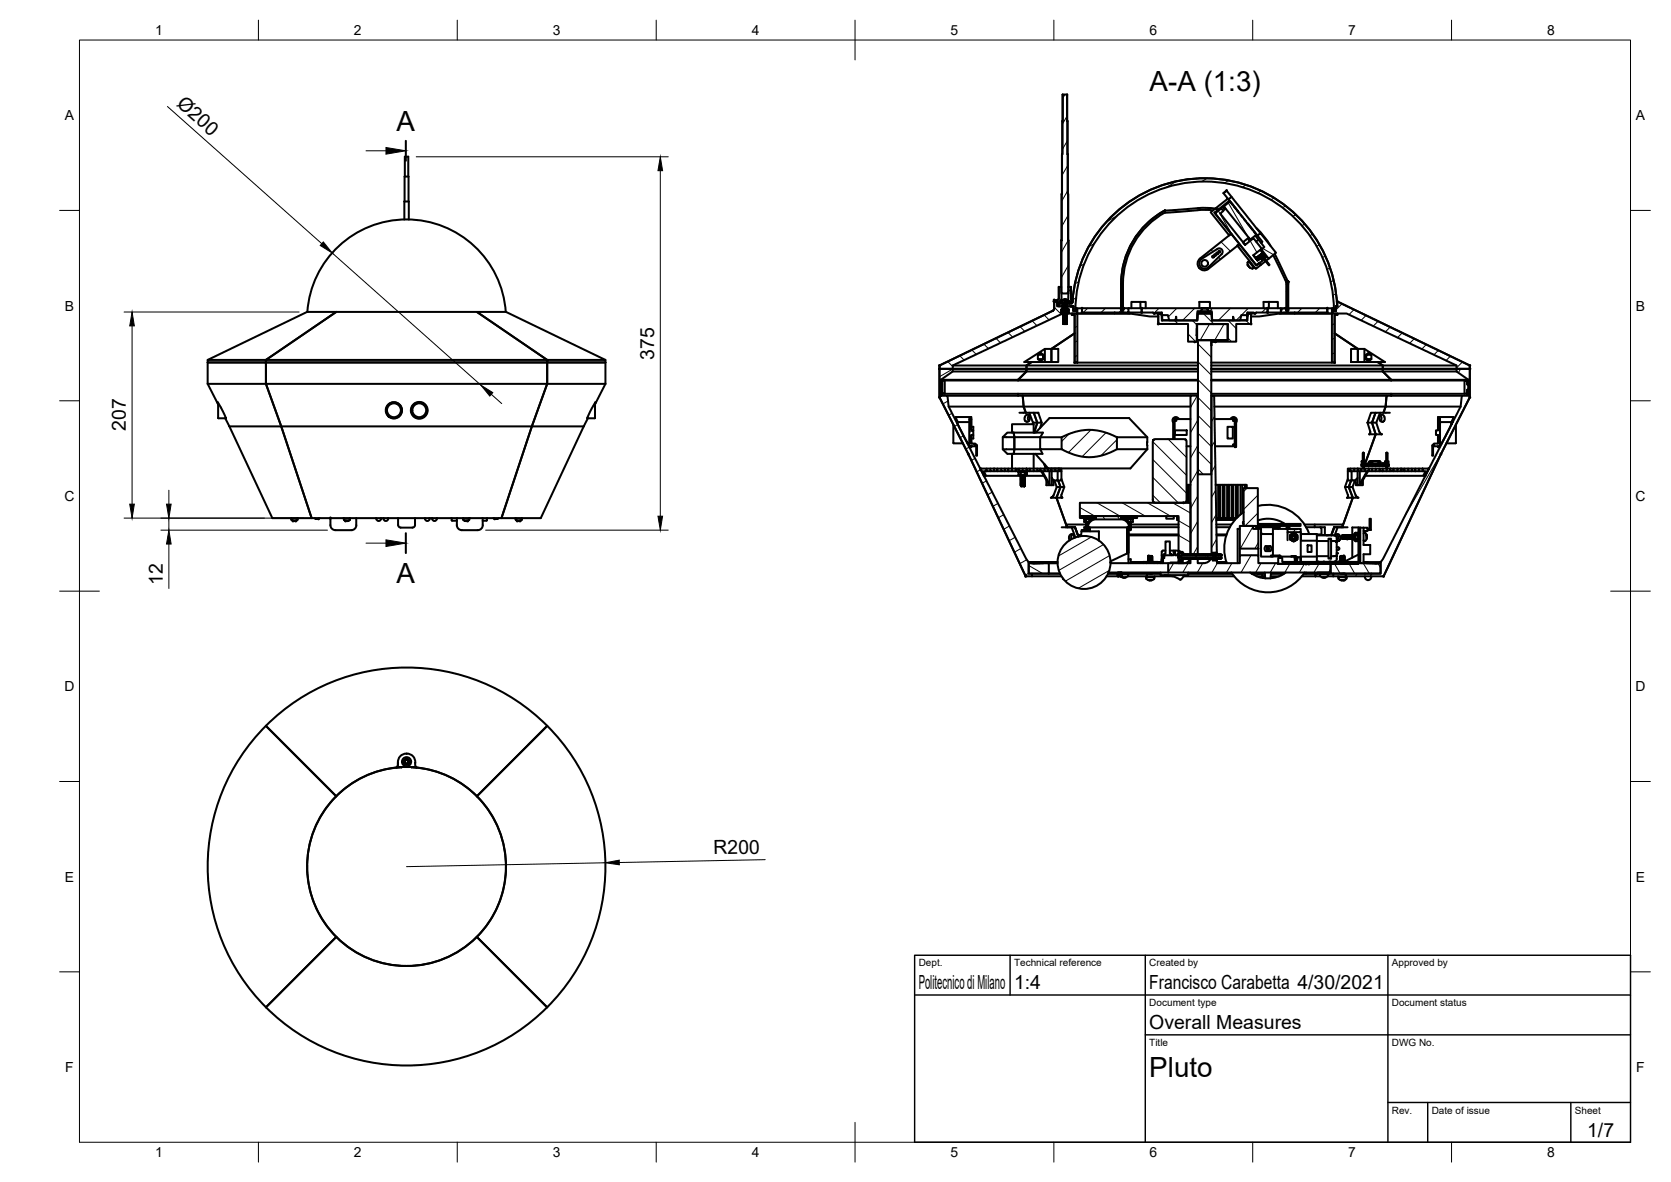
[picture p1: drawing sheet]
<svg xmlns="http://www.w3.org/2000/svg" width="420mm" height="297mm" viewBox="0 0 420 297" stroke-linecap="round" stroke-linejoin="round" font-family="sans-serif">
<defs><g id="words">
<g font-size="7">
<text x="289.1" y="22.8">A-A (1:3)</text>
<text x="99.7" y="32.9">A</text>
<text x="99.7" y="146.5">A</text>
<text x="289" y="270.6">Pluto</text>
</g>
<g font-size="4.9">
<text x="44.2" y="26.4" transform="rotate(42 44.2 26.4)">Ø200</text>
<text x="164.5" y="90.4" transform="rotate(-90 164.5 90.4)">375</text>
<text x="31.6" y="108.3" transform="rotate(-90 31.6 108.3)">207</text>
<text x="41" y="146.9" transform="rotate(-90 41 146.9)">12</text>
<text x="179.4" y="214.7" transform="rotate(-1 179.4 214.7)">R200</text>
<text x="231" y="248.5">Politecnico di Milano</text>
<text x="255" y="248.5">1:4</text>
<text x="289" y="248.5">Francisco Carabetta 4/30/2021</text>
<text x="289" y="258.6">Overall Measures</text>
<text x="399.1" y="285.7">1/7</text>
</g>
<g font-size="3.5">
<text x="39" y="8.8">1</text>
<text x="89" y="8.8">2</text>
<text x="139" y="8.8">3</text>
<text x="189" y="8.8">4</text>
<text x="239" y="8.8">5</text>
<text x="289" y="8.8">6</text>
<text x="339" y="8.8">7</text>
<text x="389" y="8.8">8</text>
<text x="16.3" y="30.2">A</text>
<text x="411.3" y="30.2">A</text>
<text x="16.3" y="78">B</text>
<text x="411.3" y="78">B</text>
<text x="16.2" y="125.9">C</text>
<text x="411.2" y="125.9">C</text>
<text x="16.2" y="173.7">D</text>
<text x="411.2" y="173.7">D</text>
<text x="16.3" y="221.6">E</text>
<text x="411.3" y="221.6">E</text>
<text x="16.4" y="269.4">F</text>
<text x="411.4" y="269.4">F</text>
<text x="39" y="290.8">1</text>
<text x="89" y="290.8">2</text>
<text x="139" y="290.8">3</text>
<text x="189" y="290.8">4</text>
<text x="239" y="290.8">5</text>
<text x="289" y="290.8">6</text>
<text x="339" y="290.8">7</text>
<text x="389" y="290.8">8</text>
</g>
<g font-size="2.5">
<text x="231" y="242.9">Dept.</text>
<text x="255" y="242.9">Technical reference</text>
<text x="289" y="242.9">Created by</text>
<text x="350" y="242.9">Approved by</text>
<text x="289" y="252.8">Document type</text>
<text x="350" y="252.8">Document status</text>
<text x="289" y="262.9">Title</text>
<text x="350" y="262.9">DWG No.</text>
<text x="350" y="279.9">Rev.</text>
<text x="360" y="279.9">Date of issue</text>
<text x="396" y="279.9">Sheet</text>
</g>
</g></defs>
<!-- layer: Visible -->
<g fill="none" stroke="#000" stroke-width=".51">
<path d="M267 38.8h.1M267 38.8v10M267.2 23.8h1.1l.3 50h-1.7zM267.2 23.8l-.1 15M268.3 23.8l.1 15M268.5 38.8h.1M268.5 38.8v10M101.7 55.2v-4.6h1.1v4.6M101.7 50.6v-6.2h1v6.2M101.8 44.4v-5h.9v5M267 48.8l-.1 11.6M268.6 48.8v11.6"/>
<path d="M292.9 52.9h.1M292.9 52.9a21 21 0 0 0-11 18.4M292.9 53.4a20.5 20.5 0 0 0-10.5 18v6.6h-.5v-6.6M304.4 53.3l1.3-1 .5 .5-.8 .7 4.2 5.2-.6 .4zM305 52.9l-3.1-.1-8.7 .7-.3-.1v-.5M305.5 53.6l1.6-1.2 .5 .6-.8 .7 6.3 7.8 2.1-1.6 2 2.6-2 1.6 1 1.4 .8-.7 .5 .7-1.6 1.2zM305.6 52.4l-3.7-.1-9 .6M306.2 52.8l.1 .2M307.6 48.5l.8-.6 1.3 1.6-.8 .6 .2 .3-2.9 2.4-.5-.5 3-2.4zM307.6 48.5h.1M307.7 51.9l1.6-1.3 6.6 8.4-1.5 1.2zM307.7 51.9l-.2 .2 .1 .1"/>
<path d="M307.8 52l-.1 .3 .3-.1M308.2 52.4l-.7 .5M308.4 47.9l-.8 .6M309 59.1h.1M309.1 59.1h.1M309.1 50.4l2.5 3.1M309.5 50.9l.4 .5M309.7 49.5l7.2 9.1M310.3 51.9l.4 .6M312 54l.4 .6M312.8 55.1l.4 .5M313.7 56.1l.4 .5"/>
<path d="M313.9 56.4l2.3 2.8M314 59.7l-1.5 1.2 .6 .6M314 59.8v.5l.3-.2M314.5 57.2l.4 .5M315.3 58.2l.5 .5M316 57.4a19.1 19.1 0 0 1 3.5 4.4M316.1 59.1l-.4 .2 1.4 1.7M316.2 59.2l.7-.6 3.9 4.9-1.8 1.5-1.8-2.3 .7-.6-.8-1.1 .3-.2zM77.3 78.4a25 25 0 0 1 24.9-23.3 25 25 0 0 1 25 23.3M264.7 78.1l-28.5 13.7v8.1l7.3 14.2 14.4 30.7M265.1 75.4v2.1l-.4 .6M265.8 75.8v.3"/>
<path d="M266.2 72.1v2.9l-.4 .4M266.2 72.1h.1M266.2 72.1h.6l.1 3.3h.3v.4h-.7v.3h-.7v-.3h-.7v-.4h.8l.3-.2zM266.3 76.3h.1M266.3 77h.1M266.3 76.3v.7M266.3 76.3h.9v.7h-.9zM266.5 76.1h.2M266.7 76.1h.1M266.7 76.1v.2M266.7 76.1h.6v.2h-.6zM266.8 75.8l.1 .3"/>
<path d="M266.8 78.6h.1M266.8 77.8h.1M266.8 77.8l.6 .1-.1 .7h-.5zM266.8 60.4h.1M266.8 60.4v11.7M266.9 75.6v.5h.6l-.1 .1 .1 5M267.1 77h.2M267.2 78.8l-.4 .2M267.2 77h.1M267.2 78.6v.2M267.3 76.6h.1M267.3 77.1l.1 .1"/>
<path d="M267.3 77.3h.1M267.3 77.4h.1M267.3 77.6h.1M267.3 78.8h-.1M267.3 78.9h.1M267.3 79.6h.1M267.3 79.8h.1M267.3 79.9h.1M267.3 76.4h.1M267.3 76.8h.1M267.3 76.9h.1M267.3 77.1h.1"/>
<path d="M267.3 77.2v.1M267.3 77.8h.1M267.3 78.7v.1M267.3 79.1h.1M267.3 79.3h.1M267.3 79.4h.1M267.3 79.7v.1M267.3 79.1l.1 .1M267.3 79.9l.1 .1M267.3 76.4l.1 .1M267.3 76.6l.1 .1M267.3 76.9l.1 .1"/>
<path d="M267.3 77.4l.1 .1M267.3 77.6l.1 .1M267.3 78.8h.1M267.3 78.9l.1 .1M267.3 79.4l.1 .1M267.3 79.6l.1 .1M267.3 76.1h.1M267.3 76.3h.1M267.3 75.3h.1M267.3 76.1l.1 .1M267.3 78.5h.1M267.3 77.8l.1 .1"/>
<path d="M267.3 78h.1M267.3 78.2h.1M267.4 78.3h.1M267.3 78.1l.1 .1M267.4 76.4h-.1M267.4 76.8h-.1M267.4 76.9h-.1M267.4 77.8h-.1M267.4 78.6v.1M267.4 79.1h-.1M267.4 79.3h-.1M267.4 79.2l-.1 .1"/>
<path d="M267.4 79.4h-.1M267.4 77.9h.1M267.4 78h.1M267.4 76.3v.1M267.4 76.8h.1M267.4 77h.1M267.4 77.2h.1M267.4 77.3v.1M267.4 77.8v.1M267.4 78.2h.1M267.4 78.5h.1M267.4 78.7h.1"/>
<path d="M267.4 79.2h.1M267.4 79.5h.1M267.4 79.7h.1M267.4 79.8h.1M267.4 76.2h-.1M267.4 76.5l-.1 .1M267.4 76.7l-.1 .1M267.4 76.8l-.1 .1M267.4 77l-.1 .1M267.4 77.2h-.1M267.4 77.4h-.1M267.4 77.5l-.1 .1"/>
<path d="M267.4 77.7l-.1 .1M267.4 78.3v.1M267.4 78.7h-.1M267.4 78.9h-.1M267.4 79l-.1 .1M267.4 79.5l-.1 .1M267.4 79.7h-.1M267.4 79.8l-.1 .1M267.4 76.2h.1M267.4 76.5h.1M267.4 76.7h.1M267.4 76.8v.1"/>
<path d="M267.4 77.5h.1M267.4 77.7h.1M267.4 78.8v.1M267.4 79h.1M267.4 79.3v.1M267.4 80h.1M267.4 79.4h.1M267.5 76.2h-.1M267.5 76.5h-.1M267.5 76.7h-.1M267.5 77.5h-.1M267.5 77.7h-.1"/>
<path d="M267.5 78.8l-.1 .1M267.5 79h-.1M267.5 80h-.1M267.5 76.1l-.1 .1M267.5 77.6l-.1 .1M267.5 78.2h-.1M267.5 79.7h-.1M267.6 75.3l-.5 .1M267.6 75.3h.1M267.7 75.3v.7h.2v-.7v.6M267.7 75.3v.6M267.7 75.3h.2"/>
<path d="M267.7 75.3l-.8 .3M267.9 75.3h.1M267.9 75.3l.8 .3 .1 .4-.7 .1 .1 5.3h-.7l-.1-.1 .1-.1M268 75.3h.1M268 75.3h-.1M268.1 75.3l.4 .1M268.2 76.1h.1M268.1 76.8h.1M268.1 76.9h.1M268.2 77.4h.1M268.1 78.1h.1M268.1 78.3h.1"/>
<path d="M268.2 78.4h.1M268.1 79.4h.1M268.2 79.8h.1M268.1 77.1h.1M268.1 79.6h.1M268.2 78.7h.1M268.2 76.8h.1M268.2 78.6v.1M268.2 76.3h-.1M268.2 76.4l-.1 .1M268.2 76.6h.1M268.2 77.1h-.1"/>
<path d="M268.2 77.3h-.1M268.2 77.6h.1M268.2 77.8h-.1M268.2 77.9l-.1 .1M268.2 78.6h-.1M268.2 78.9h.1M268.2 79.1h-.1M268.2 79.3h-.1M268.2 79.6h-.1M268.2 79.9h.1M268.2 76.2l-.1 .1M268.2 76.3h.1"/>
<path d="M268.2 76.4l.1 .1M268.2 76.6l.1 .1M268.2 76.9l.1 .1M268.2 77.1l.1 .1M268.2 77.3h.1M268.2 77.4l.1 .1M268.2 77.6l.1 .1M268.2 77.8h.1M268.2 77.9h.1M268.2 78.1h.1M268.2 78.3h.1M268.2 78.4v.1"/>
<path d="M268.2 78.8h.1M268.2 78.9l.1 .1M268.2 79.1l.1 .1M268.2 79.3h.1M268.2 79.4l.1 .1M268.2 79.6l.1 .1M268.2 79.9l.1 .1M268.2 76.2v.1M268.2 76.4h.1M268.2 76.9h.1M268.2 77.1h.1M268.2 77.2v.1"/>
<path d="M268.2 78.6h.1M268.2 78.7v.1M268.2 79.1h.1M268.2 79.4h.1M268.2 79.7v.1M268.2 76.2h.1M268.2 76.5h.1M268.2 76.7h.1M268.2 79.2h.1M268.3 79.5h.1M268.2 78.8h.5M268.2 77h.2"/>
<path d="M268.2 75.3h.1M268.3 76.1h.6v.2h-.6zM268.3 77.7h.1M268.3 76.3l-.1 .1M268.3 77h-.1M268.3 77.2h.1M268.3 77.3v.1M268.3 77.5h-.1M268.3 78.9h-.1M268.3 78.8l-.1 .1M268.3 79h-.1M268.3 79.7h.1"/>
<path d="M268.3 79.8l-.1 .1M268.3 79.8h-.1M268.3 77h.1M268.3 77.5h.1M268.3 78.6v.3M268.3 79h.1M268.3 79.2h.1M268.3 79.3v.1M268.3 79.8h.1M268.3 80h.1M268.3 76.5l-.1 .1M268.3 77l-.1 .1"/>
<path d="M268.3 77.2h-.1M268.3 79l-.1 .1M268.3 79.5l-.1 .1M268.3 76.7l-.1 .1M268.3 77.4h-.1M268.3 77.5l-.1 .1M268.3 77.7l-.1 .1M268.3 79.2l-.1 .1M268.3 79.4h-.1M268.3 79.7l-.1 .1M268.4 77h1.5v1.1h.6v-.6h.4v1.3h-2.2v-1h-.3zM268.6 78.6h.1"/>
<path d="M268.6 60.4h.1M268.7 72.1h.6v3l.2 .3v.4h-1.2v-.4h.3zM268.7 77.8h.1M268.7 60.4v11.7M268.7 78.6v-.8h-.5l-.1 .2 .1 .6M268.7 78.6h-.5M268.8 75.8l-.1 .3M268.9 76.1h.1M268.9 76.1v.2M269.2 76.1v.2M269.3 72.1h.1M269.3 72.1v2.9l.3 .4v.4l-.1 .3h-.6"/>
<path d="M269.6 78.8h1.3v12.3h-.7v-11.8l-.2-.2h-.4zM269.6 78.8v.3M269.6 76l-.2 .3h-1.1v.7h1.6M269.6 75.8l-.1 .3M269.6 76l-.3 .3M269.6 76a33.3 33.3 0 0 1 33.8-31.2 33.3 33.3 0 0 1 32.8 32.2h-.3M269.9 77h.1M269.9 79.1l.3 .3v11.7M269.9 77v1.1h.5M270.4 78.1a32.5 32.5 0 0 1 32.5-32.5 32.5 32.5 0 0 1 32.5 32.5h.5M270.5 77.5v.6M270.9 77.5h1.2"/>
<path d="M270.9 78.8h13.2h-3.8v-.3v.3zM272.1 77.5h9.7l.1 .5h.5l.2-.5h1.1v1h-11.6zM272.1 77.5v1M281.8 77.5h.1M281.9 71.4v6.6M282.3 78.5l6.9 1h2M282.6 77.5l-.2 .5M283.7 77.5h3.4v1h-3.4M284.5 77.5v-1.6h2.2v1.6M286.7 75.9h1.4v1.6M287.1 77.5h31.6v1h-2.8l-.3 .3-.4-.3h-1.5l-.1 1-.1-.3h-1.4l-.3 1.3h-.2h-1.4l-.2-.9v.9h-5.2l-.1-2.3h-1v-.7h-1.6v.7h-1l-.1 2.3h-5.3v-.9l-.1 .9h-1.4h-.2l-.3-1.3h-1.4l-.1 .3-.1-1h-1.5l-.4 .3-.3-.3h-2.8zM289.9 78.5l.3 .3h1.9"/>
<path d="M291.2 78.9h.9v1.6h9l.1-1.6h3.4l.1 1.6h8.9l.1-1.6h.9v2.5h-3.8v4.5h-6.2v33.3h-3.4v-33.3h-2.5v-4.5h-7.5zM291.2 78.9v2.5M292.1 78.9h.1M292.1 78.5l.1 1M292.2 79.5l.1 1M295.7 79.6v.9M301.1 78.5h3.6M301.2 78.9l-.2 1.6M301.6 77.5v-1.6h2.6v1.6M302.1 78.2h1.6M303.8 67.6a1.68 1.68 0 0 1-2.3-.3 1.68 1.68 0 0 1 .2-2.3l7.8-6.2 2.1 2.5-7.8 6.3M304.6 78.9l.2 1.6"/>
<path d="M306.1 62.6l-3.8 2.4a1.37 1.37 0 0 0-.5 2 1.37 1.37 0 0 0 2.2 .1l3.1-3.2M306.1 62.5a.86 .86 0 0 1 1.1 .2 .86 .86 0 0 1 0 1.2M310.1 79.6v.9M311.1 61.8l.1 .1M311.2 61.7l.5-.3 4.2 5.2 .8-.6 .4 .5-1.3 1.1zM313.6 78.9h.1M313.7 78.5l-.1 2M313.7 65.9l.1 .7M313.8 66.6l.1 .2M313.9 65.8l-.2 .1M313.9 66.8l.2 .3M313.9 65.8h.2"/>
<path d="M314.1 67.1l.1 .1M314.1 65.5l-.2 .1 1.4 1.7 .2-.1M314.2 67.2l.1 .1M314.3 67.3l.7 .2M314.4 60.2l-.3 .2-.1-.1M314.6 78.9v2.5M315.1 67.4l-.1 .1M315.2 64.1l.6 .8M315.2 67.1v.2M315.8 64.9l.5 .5-.5-.5M315.8 64.9h.1M315.8 64.9h.2"/>
<path d="M315.9 78.5l-.3 .3h-2M315.9 64.8l.5 .5-.4-.4M315.9 65.1l.3 .3M315.9 64.9h.1M315.9 64.8l.1 .1M316 64.8l.5 .4-.4-.4M316 64.9l.3 .4M316 64.8h-.1M316 64.8h.1M316.1 64.7l.4 .5M316.1 64.7v.1M316.1 64.8l.4 .4"/>
<path d="M316.1 64.7h.1M316.1 65.3l.1 .1M316.2 64.7l.4 .4M316.2 64.6l.5 .4-.4-.4M316.2 64.6l.5 .5M316.2 64.6v.1M316.2 64.6h.1M316.3 64.5l.4 .5-.3-.4M316.3 64.5h.1M316.3 64.5l.1 .1M316.4 64.5l.4 .5M316.4 64.6h-.1"/>
<path d="M316.4 64.5h.1M316.4 60.2l-.6 .5M316.5 64.5l.3 .4M316.5 64.4l.4 .5M316.5 64.4h.1M316.5 64.4v.1M316.5 64.5l.4 .4M316.5 64.5h.1M316.6 64.4l.5 .6M316.6 64.3h.1M316.6 64.4l.6 .6M316.6 64.4v-.1l.6 .7"/>
<path d="M316.6 64.3l.7 .7v-.1M316.6 64.4h.1M316.7 64.2l.6 .7M316.7 64.2h.1M316.7 64.2v.1M316.7 64.3l.6 .6M316.7 64.2l.7 .7v-.1M316.7 64.3h.1M316.7 64.2h.2M316.8 64.1l.7 .7M316.8 64.1l.1 .1M316.9 64.2l.5 .6"/>
<path d="M316.9 64.1l.6 .6M316.9 64.2h.1M316.9 64.1h-.1M316.9 64.1h.1M317 64.1l.5 .6M317 64l.7 .7M317 64v.1M317 64h.1M317.1 62.6v.1M317.1 64l.6 .6M317.1 63.9l.7 .7M317.1 64h.1"/>
<path d="M317.1 63.9v.1M317.1 64l.6 .5M317.1 63.8l.7 .8M317.1 65h.1M317.1 63.8v.1M317.1 63.8l.1 .1M317.1 65l.1 .1M317.2 62.7l-.3 .2 1.4 1.8-.4 .3M317.2 63.9l.6 .6M317.2 63.8l.7 .7M317.2 63.9h.1M317.2 63.8l.1 .1"/>
<path d="M317.3 63.9l.5 .5M317.3 63.7l.6 .8M317.3 63.7l-.1 .1M317.3 63.7l.1 .1M317.4 63.8l.5 .6M317.4 63.7l.7 .7M317.4 63.8h.1M317.4 63.7v.1M317.4 63.8l.5 .5M317.4 63.6l.7 .8M317.4 63.6v.1M317.4 63.6l.1 .1"/>
<path d="M317.4 64.8h.1M317.5 64.8l-.3 .3M317.5 64.8l.4 .1 1.3 1.7-.2 .1-1.4-1.7M317.5 63.7h.1M317.5 63.7l.1 .1M317.5 63.7l.3 .3M317.5 63.6v.1M317.5 64.7h.2M317.6 64.7h-.1M317.6 65l-.3 .2M317.7 64.7h.1M317.7 64.6v.1"/>
<path d="M317.7 64.5v.1M317.7 64.5l.1 .1M317.8 64.6h.1M317.8 64.5v.1M317.8 65.1l-.4 .3M317.8 64.4v.1M317.8 64.4l.1 .1M317.9 64.5h.1M317.9 64.4v.1M317.9 64.3v.1M317.9 64.3l.2 .1M318.1 64.3v.1"/>
<path d="M318.2 65.6l-1.1 .9M319 65l-.6 .5M319 77.5v-1.6h2.3v1.6M319 75.9h-1.3v1.6M320.1 64.1l3.3 6.7h.5v.5M320.5 63.8l3.4 7M321.7 78.8h13.2h-9.4v-.3v.3zM322.1 77.5h1.1l.2 .5h.5l.1-.5h9.7v1h-11.6zM322.1 77.5h-3.4v1h3.4M323.2 77.5l.2 .5M323.4 71.4v6.6h.5v-6.6M323.4 70.8v.5"/>
<path d="M323.5 78.5l-6.9 1h-2M323.9 77.5h.1M323.9 70.8v.5M333.7 77.5h1.2M333.7 77.5v1M334.9 78.8h1.3v.3h-.4l-.2 .2v11.8h-.7zM335.3 77.5v.6M335.9 77v1.1M335.9 79.1l-.3 .3v11.7M336.1 75.8l33.5 16v.9M336.2 78.8v.3M336.3 75.8l33.3 16v.9h-3.4v-.9l-27.6-13h-3.7v-1.3h.4v.6h.6v-1.1h.4z"/>
<path d="M52.2 90.5h14.7l17.6-12.1h35.4l17.7 12.1v.6M52.2 91.1v-.6l25-12.1h7.3l-17.6 12.1v.6M52.2 91.1h14.7M52.2 96.5h100M52.2 91.1h14.7v5.4l3.8 10.7 7.7 23h-9.9l-10.8-23M52.2 91.1v5.4M52.2 96.5l2.6 5.1M66.9 91.1v5.4l3.8 10.7 7.7 23h47.7l7.6-23 3.9-10.7v-5.4M66.9 91.1h70.7M137.6 91.1h-70.7v-.6h70.7l-17.7-12.1h7.3l25 12.1v.6M137.6 91.1v5.4l-3.9 10.7-7.6 23h9.9l10.8-23M137.6 91.1h14.6"/>
<path d="M152.2 90.5h-14.6v.6h14.6M152.2 91.1v5.4M152.2 96.5l-2.6 5.1M236.2 91.8l28.5-13.7 .4-.5v-1.8h.7v1.2h1.3v.8h-.3v1.2l-27.2 12.8v.9h-3.4zM236.2 92.7h3.4v.7l-3 2v4h1.6l.3 2.8 19.1 37.4 1.1 1.7v2.9h.8v.6h-1.6l-14.1-30.1-7.6-14.8zM236.6 96.6h.3M236.6 97.9h.3M236.9 95.6h.7v3.4h-.7zM236.9 95.6v3.4M237.6 99h63.6M237.6 95.6h63.6M238.2 99.4h19"/>
<path d="M239.6 91.8h18.5l1.3-.8-1.3 .8M256 95.4h45.2M256 95.4v.2M256 99v.4M257.2 99.4h42.1M257.2 99.4l.2 2.8M258.1 91.8v.9h-18.5h18.5M258.1 91.8h43.1M258.1 91.8v.9h43.1h-43.1M258.1 92.7v.7h-18.5M258.1 92.7v.7l-2.1 2M261 90.2l.6 .6 .7-.6"/>
<path d="M261 89.2v1l1.3 .1M262.3 90.2v-1h-1.3l.6-.6 .7 .6v1M262.3 89.1v.1M262.7 87.7v3.3h1.7v-3.3h-1.7l-5.1 3.3h5.1M264.4 87.7h1.7v3.3h-1.7zM267.3 80.1h.1M267.3 80.4h.1M267.3 80.9h.1M267.3 81.1h.1M267.3 81.2h.1M267.3 81.3h.1M267.3 80.2v.1"/>
<path d="M267.3 80.6h.1M267.3 80.8h.1M267.3 81.2v.1M267.3 80.4l.1 .1M267.3 80.1l.1 .1M267.3 80.3h.1M267.3 80.6l.1 .1M267.3 80.9l.1 .1M267.3 81.1l.1 .1M267.4 81.4h.1M267.4 80.2l-.1 .1M267.4 80.2h-.1"/>
<path d="M267.4 80.6h-.1M267.4 80.8h-.1M267.4 80.7l-.1 .1M267.4 80.2h.1M267.4 80.7h.1M267.4 80.8h.1M267.4 81h.1M267.4 81.2h.1M267.4 80l-.1 .1M267.4 80.4h-.1M267.4 80.5l-.1 .1M267.4 80.8l-.1 .1"/>
<path d="M267.4 81l-.1 .1M267.4 81.2h-.1M267.4 80.3v.1M267.4 80.5h.1M267.4 80.8v.1M267.4 81.3v.1M267.4 80.4h.1M267.5 80.5h-.1M267.5 81.2h-.1M267.5 81.3l-.1 .1M267.5 81h-.1M267.5 81.3h-.1"/>
<path d="M268.1 80.8h.1M268.2 81.1h.1M268.1 80.9h.1M268.2 80.1h-.1M268.2 80.3h-.1M268.2 80.4h.1M268.2 80.6h-.1M268.2 80.9h-.1M268.2 81.2v.1M268.2 81.4h.1M268.2 80.1l.1 .1M268.2 80.3h.1"/>
<path d="M268.2 80.4l.1 .1M268.2 80.6l.1 .1M268.2 80.8h.1M268.2 80.9l.1 .1M268.2 81.1l.1 .1M268.2 81.3h.1M268.2 80.1h.1M268.2 80.2v.1M268.2 80.6h.1M268.2 81.4h-.1M268.2 80.5h.1M268.2 80.7h.1"/>
<path d="M268.3 80.8h.1M268.3 80h-.1M268.3 80.2h.1M268.3 80.4h-.1M268.3 80.3l-.1 .1M268.3 81h.1M268.3 81.2h-.1M268.3 81.3l-.1 .1M268.3 80.3v.1M268.3 80.5h.1M268.3 80.7h.1M268.3 80.8v.1"/>
<path d="M268.3 81.2h.1M268.3 80l-.1 .1M268.3 80.2h-.1M268.3 80.5l-.1 .1M268.3 80.7l-.1 .1M268.3 80.9h-.1M268.3 81l-.1 .1M270.2 83.8l-5.8 3.9M270.9 91.1h30.3M292.2 80.5h1.8M292.2 80.5h.1M295.6 80.5h.1"/>
<path d="M299.3 99.4h1.9v40h-1.9zM300.3 85.9l.1 .1M300.8 85.9l-.4 .1M300.9 81.4h7.8v4.1h-7.8zM300.9 85.5h.1M301 81.4v.1M301 81.5h7.7v4h-7.7zM301.2 99.4h.1M301.2 93.4h-43.1l-2.1 2h-19.4M304.6 91.8h43.1M304.6 92.7h43.1M304.6 99h63.6"/>
<path d="M304.6 95.6h63.6M304.6 86.2v.6M304.6 91.1h30.3M304.6 99.4h.1M304.6 99.4h.7l.7 39.5h-1.1v.5h-.3zM304.7 85.8l-.1 .1M305.1 81.4l.1 .1M305.3 99.4h43.3l-.2 2.8-.5 1.5 .5-1.5h-43.1M305.6 85.5h.1M305.8 85.9l-.2 .1-.3-.1M310.1 80.5h.1M311.8 80.5h1.8"/>
<path d="M313.6 80.5h.1M339.7 87.7h1.7v3.3h-1.7zM343.1 87.7v3.3h-1.7v-3.3l-5.8-3.9 5.8 3.9h1.7l5.1 3.3h-5.1M343.5 90.2h1.3l-.7 .6zM343.5 89.1v.1M343.5 90.2v-1h1.3v1M344.8 89.2l-.7-.6-.6 .6v1M347.7 91.8l-1.3-.8 1.3 .8h18.5M347.7 92.7h18.5h-18.5v.7h-43.1M347.7 92.7v.7l2.1 2.2v-.2h19.4M347.7 91.8v.9M349.8 99v.4"/>
<path d="M366.2 92.7h3.4v7.2l-7.6 14.8-14.1 30.1h-9.6v-.6h8.8v-2.9l1.1-1.7 19.1-37.4 .3-2.8h1.6v-4l-3-2zM366.2 93.4h-18.5l2.1 2h-45.2M367.6 99.4h-19l-.2 2.8h18.9M368.2 95.6h.7v1h.3v1.3h-.3v1.1h-.7zM368.9 95.6v1M368.9 97.9v1.1M369.6 92.7v7.2l-7.3 14.2-14.4 30.7M54.8 101.5l-.1-.5 1.3 2.2 .8 2-.1-.1M54.8 101.2v3.9M54.9 105v.1M54.9 105.1h1.9M56.6 105.1l1.1 2.1"/>
<path d="M57.7 107.2h89.1M147.8 105.1l-1 2.1M149.6 101.5l.2-.4-1.3 2-.8 2M149.6 101.3v3.8h-1.9M238.5 102.2h18.9l.5 1.5-.5-1.5h41.9M239.7 106.7v4.6M239.7 111.3l2.4 .1M240.3 104.8l.6 1.3M240.3 104.8h3.9v.5h-.5M240.6 106.1h3.1M240.7 106.1l1.3 2.9 1.4 2.4M243.4 111.4h.3"/>
<path d="M243.6 111.4l.1 .3M243.7 105.3h.5v2.8h.5v1.2h-.5v2.2h1v.6h-1.5zM244.1 112.1l.1 .3v-.3M244.2 105.3v2h.5v.8M244.7 109.3v.9h-.5v1.3M245.2 111.7h.3l.2 .3v2.5h-.3l.1-2.5-.3-.1M246.5 117.8h1.6v.6h-.7l.5 1.2h-.4zM246.5 117.8l1 1.8M247.9 119.6h8.8M248.1 117.8h1.8M248.1 118.4h.9M249 117.8v.6h.9"/>
<path d="M249.9 117.8h.9v.6h-.9zM250.8 117.8h1.8M250.8 118.4h.9M251.7 117.8v.6h.9M252.1 109.9l1.2-1.2h8.9l-.7 1.2zM252.1 112.9l1.2 1.2 8.8-.1-.6-1.1h-6.4M252.1 109.9v3h2.9M252.6 117.8h.9v.6h-.9zM253.5 117.8h1.9M253.5 118.4h.9M254.5 114.1l-.1 4.3h1M254.5 108.7v-2.1h5.4v2.1"/>
<path d="M254.9 108.7l.1 4.2M254.9 108.7a13.3 13.3 0 0 1 0 5.3l.1-1.1M255.4 117.8h.8v.6h-.8zM256.1 118.4h2.1v.2h-2.1zM256.1 118.7h.5M256.1 119.3l.3 .1zM256.1 118.7v.6M256.2 117.8h1.9M256.2 118.6l-.1 .1M256.2 118.4h1M256.3 103.7h3.6l.9 2.5-.8 2.5 .8-2.5h-1.1l-.9-2.5M256.6 119.3l-.2 .1 1.8-.1"/>
<path d="M256.7 119.5v.1M256.7 119.7h.1M256.7 119.9h.1M256.7 119.7l.1 .1M256.7 119.6h.1M256.7 119.9l.1 .1M256.7 118.4h.1M256.7 119.4l.1 .1M256.8 119.5h.1M256.8 119.6h.1M256.8 119.8h.1M256.8 120h.1"/>
<path d="M256.8 120h-.1M256.8 119.8l-.1 .1M256.8 119.6l-.1 .1M256.8 119.5h-.1M256.9 119.4l-.1 .1M257.1 118.4h-.2M257.2 117.8v.6h.9M257.2 119.4l-.4 .1M257.4 118.4h-.2M257.6 119.9l-.8 .1M257.6 119.7l-.8 .1M257.6 119.6h-.8"/>
<path d="M257.6 119.5l-.8 .1M257.6 119.5v.1M257.6 119.7h.1M257.6 119.9h.1M257.6 119.9l.1 .1M257.6 119.7l.1 .1M257.6 119.6h.1M257.6 119.6h4.9M257.6 118.4h.1M257.6 119.4l.1 .1M257.7 120h-1M257.7 119.8l-1 .1"/>
<path d="M257.7 119.6l-1 .1M257.7 119.5h-1M257.7 120l-1 .1M257.7 119.5l-1 .1M257.7 119.5h.1M257.7 119.6h.1M257.7 119.8h.1M257.7 120h.1M257.7 119.8l-.1 .1M257.7 119.6l-.1 .1M257.7 120h-.1M257.7 119.5h-.1"/>
<path d="M257.7 118.7h.5v.7l-.5-.1zM257.7 118.7h-1.1v.6h1.1M257.7 104.7a.63 .63 0 0 1 .8-.5 .63 .63 0 0 1 .4 .8 .73 .73 0 0 1-.8 1l-.5-.5 .1-.7M258.1 117.8h.9v.6h-.9zM258.1 118.6l.1 .1M258.7 104.4l-.3 .7 .3 .7M259 117.8h1.8M259 118.4h.9M259.7 106.2l-.1 .4M259.9 117.8v.6h.9M259.9 114.1v3.7M259.9 103.7h1.2l.8 2.5h-1.1z"/>
<path d="M260.4 108.7l3.5-3.6h20l4.6 4.8v3M260.8 117.8h.9v.6h-.9zM261.7 117.8h1.8M261.7 118.4h.9M261.8 118.4l1.8 3.2h.3l-1.9-3.2M261.9 106.2l-.4 1.3M262.6 116.6l.4 1.2M262.6 117.8v.6h.9M263.5 117.8h.9v.6h-.9zM263.9 118.4v3.2M264.4 117.8h1.8M264.4 118.4h.9"/>
<path d="M264.4 118.4v1.7l.5 .6h1v-2.3M265.3 117.8v.6h.9M266.2 117.8h.7v.6h-.7zM266.9 118.4v2.3h-1M266.9 109.9l2.5-1.1 2.5-.6 2.4-.2 2.6 .4 2.3 .7 1.6 .8v3l-2.9 1.3-2.2 .6-2 .1-2.6-.3-2.4-.8-1.8-.9zM266.9 109.9h-5.4v3h5.4M280.8 112.9h7.7M280.8 109.9h7.7M288.5 112.9l-4.3 4.8h-20.6l-3.3-3.6M290 110.5l.5-.2h7.2l.6 .3v15.2l-.2 .4-7.7 .2-.4-.3-.1-15.2zM295 106.1v4.2M295.4 108.1h3v1.2h-3z"/>
<path d="M296.4 105.3h.1M296.4 105.3a.84 .84 0 0 0-1.2-.4 .84 .84 0 0 0-.2 1.2M296.4 105.3h-1.1v5M298.3 112.1h1M299.3 105.3h-4v5M305.4 105.3h5.1v6.8h-5M308.7 107.3h1.3v2.9h-1.3zM309.4 105.3h1.1v7.1l.3-.1v-6.2M309.4 105.3h.1M309.4 105.3a.84 .84 0 0 1 1.2-.4 .84 .84 0 0 1 .2 1.2M310.5 111.4h.1M338.9 117.8h.7v.6h-.7z"/>
<path d="M338.9 118.4v2.3h1M339.6 118.4h1.8M339.6 117.8h.9M339.9 118.4v2.3h.9l.6-.6M341.4 118.4v3.5h1.3v-1.2M341.4 117.8h.9v.6h-.9zM341.4 117.8h-.9v.6M341.9 118.4v3.2M342.3 118.4h1.8M342.3 117.8h.9M342.4 115.9h.3v.9h-.3zM342.4 116.8l-.1 .3h.1"/>
<path d="M342.4 116.8h.2v.3h-.2zM342.6 117.1h.1M342.7 113.9v2M342.7 116.8v.6M342.7 113.8h.2l-.1 3.6h-.1zM342.7 113.9h.2v2M342.9 115.9h.3v.9h-.3zM342.9 116.8v.5h-.2M342.9 117.1h.1M342.9 116.8l.2 .3zM343 117.1l-.2 .7M343.1 116.8h5.4v.3h-5.4z"/>
<path d="M343.3 119.6h14.5M343.7 118.4l-1.8 3.2h.3l1.8-3.2M343.9 106.2l.7 2.4-.1 .4-.2 .1h1.6M344.1 116.7l-.4-.1-.1 .2M344.1 117.8h.9v.6h-.9zM344.1 117.8h-.9v.6M344.2 116.2l.2-.3 .5 .1 .1 .2M344.6 116.8v-.3h2.3v.3M344.6 115.9h2.3l.1 .2M344.7 115.9h2.1M344.7 103.7h1.2l-.9 2.5h-1.1zM345 118.4h1.8"/>
<path d="M345 117.8h.9M345.1 116.5v-.3h-1v.6M345.9 109.1l-2.7 7.5M346.4 116.5l.7-.1v.4M346.8 117.8h.9v.6h-.9zM346.8 117.8h-.9v.6M347 103.7h-1.1l-.9 2.5h1.1M347 116.1l.1 .3M347 116.1v.3M347 116.3h.1M347.1 116.5v.3M347.1 104.4l.3 .7-.3 .7"/>
<path d="M347.6 116.8v-.3h.6v.3M347.7 118.4h1.8M347.7 117.8h.9M348.1 116.5l-.7-.1v.4M348.1 104.7a.63 .63 0 0 0-.8-.5 .63 .63 0 0 0-.4 .8 .72 .72 0 0 0 .1 .8 .72 .72 0 0 0 .7 .2l.4-.5v-.7M348.3 115.9h.3v.9h-.3zM348.5 116.8l.1 .3zM348.6 117.1h.1M348.6 115.9l.1-2.1 .1 .1v2M348.6 116.8v.6M348.6 113.8h.2v3.6h-.2zM348.8 115.9h.3v.9h-.3z"/>
<path d="M348.8 116.8v.5h-.2M348.8 117.1h.1M349.1 116.8l.1 .3h-.3v-.3h.2v.3M349.5 103.7h-2.5l-.9 2.5 .7 2.3 .7 .6h-1.6l-.9-2.9 .9 2.9M349.5 117.8h.9v.6h-.9zM349.5 117.8h-.9v.6M350.4 118.4h1.9M350.4 117.8h.9M352.3 117.8h.8v.6h-.8zM352.3 117.8h-1v.6M353.1 118.4h1.9M353.1 117.8h1"/>
<path d="M355 117.8h.9v.6h-.9zM355 117.8h-.9v.6M355.9 118.4h1.8M355.9 117.8h.9M357.7 117.8h1.6l-1 1.8h-.5l.6-1.2h-.7zM357.7 117.8h-.9v.6M359.3 117.8l-1 1.8M360.4 111.7h.2M360.4 111.9h.2M360.4 111.7l-.3 .3v2.5h.2l.1-2.6M361.6 105.3h.5v6.8h-1.5v-.6h1v-2.2h-.5v-1.2h.5zM361.6 112.1v.3l.1-.3"/>
<path d="M361.6 109.3v2.2M362.1 105.3h-.5v2.8M362.1 105.3h.1M362.1 111.4h.4M362.1 106.1h3.1M362.2 111.4l-.1 .3M365.1 106.1l.1-.2-2.1 4.4-.8 1.2 .1-.1M365.5 104.8l-.6 1.3M365.5 104.8h-3.9v.5M366.1 106.7v4.6l-2.4 .1M73.2 130.2v.2h1.6v-.2M73.3 130.7l.4 .2"/>
<path d="M73.4 130.3l-.1 .4M73.7 130.9h.2M73.9 130.9h.1M73.9 130.9h.2M73.9 130.9v.1M74.1 130.9v.1M74.1 130.9h.1M74.4 130.9h-.2M74.7 130.3l.1 .3-.4 .3M79 130.2l.4 .2M79.4 130.4h.1M79.6 130.4h-.1"/>
<path d="M79.6 130.4h.3M79.6 130.4h.1M80.4 130.2l-.6 .2M83.1 130.2v1.8M86.4 130.2h.1M86.4 130.2v.2h1.6v-.2M86.5 130.7l.4 .2M86.6 130.3l-.1 .4M86.9 130.9h.2M87.1 130.9h.2M87.1 130.9v.1M87.1 130.9h.1"/>
<path d="M87.3 130.9v.1M87.6 130.9h.1M87.6 130.9h-.3M87.9 130.3l.1 .1M88 130.5v.1M88 130.6l-.4 .3M89.6 130.2v1.8M89.6 132a1.26 1.26 0 0 1-1.3 1.2h-4a1.26 1.26 0 0 1-1.2-1.2M94.6 130.2a.61 .61 0 0 0 .6 .7 .61 .61 0 0 0 .6-.7M96.4 130.2a.6 .6 0 0 0 .6 .7 .6 .6 0 0 0 .6-.7M100.1 130.2v1.8M100.1 131.9l.2 .5 .4 .2"/>
<path d="M104.4 130.2v.8a1.21 1.21 0 0 1-.7 1.6h-3M106.8 130.2a.6 .6 0 0 0 .6 .7 .6 .6 0 0 0 .6-.7M108.6 130.2a.61 .61 0 0 0 .7 .7 .61 .61 0 0 0 .6-.7M113.6 130.2l.1 .6M113.7 130.9h1.2M114.9 130.2v1.8M116.4 130.2v.2h1.6v-.2M116.6 130.3l-.1 .3 .4 .3M116.9 130.9h.1M116.9 130.9h.2M117.1 130.9h.1M117.1 130.9h.2"/>
<path d="M117.1 130.9v.1M117.3 130.9v.1M117.6 130.9h-.3M117.9 130.3l.1 .3-.4 .3M118.1 130.2h.1M121.4 130.2v1.8M121.4 130.9h.9M121.4 132a1.26 1.26 0 0 1-1.3 1.2h-4a1.26 1.26 0 0 1-1.2-1.2M122.4 130.2l-.1 .6M124.1 130.2l.5 .2M124.5 130.4h.1M124.6 130.4h.1"/>
<path d="M124.6 130.4h.2M124.8 130.4h.1M124.9 130.4h.1M125.1 130.4h.1M125.1 130.4h-.2M125.4 130.2l-.3 .2M129.6 130.2v.2h1.6v-.2M129.8 130.3l-.1 .3 .4 .3M130.1 130.9h.2M130.3 130.9h.1M130.3 130.9h.2M130.3 130.9v.1"/>
<path d="M130.5 130.9v.1M130.5 130.9h.1M130.8 130.9h-.2M131.1 130.3l.1 .3-.4 .3M256.7 121.7l.1 .1M256.7 120.6h.1M256.7 121.1h.1M256.7 121.2l.1 .1M256.7 121.9l.1 .1M256.7 120.1h.1M256.7 120.2l.1 .1M256.7 120.9l.1 .1"/>
<path d="M256.7 121.4l.1 .1M256.7 120v.1M256.7 120.2h.1M256.7 120.4h.1M256.7 120.7h.1M256.7 120.9h.1M256.7 121v.1M256.7 121.2h.1M256.7 121.4h.1M256.7 121.5v.1M256.7 121.7h.1M256.7 121.9h.1"/>
<path d="M256.7 122v.1M256.7 122.1h.1M256.7 121.6h.1M256.7 120.4l.1 .1M256.7 122.2h.9M256.8 120.1h.1M256.8 120.3h.1M256.8 120.5h.1M256.8 120.6h.1M256.8 120.8h.1M256.8 121h.1M256.8 121.1h.1"/>
<path d="M256.8 121.3h.1M256.8 121.5h.1M256.8 121.6v.1M256.8 121.8h.1M256.8 121.9v.1M256.8 122.1h.1M256.8 122.1l-.1 .1M256.8 122h-.1M256.8 121.8l-.1 .1M256.8 121.7h-.1M256.8 121.5h-.1M256.8 121.3l-.1 .1"/>
<path d="M256.8 121.1l-.1 .1M256.8 121h-.1M256.8 120.8l-.1 .1M256.8 120.6l-.1 .1M256.8 120.5h-.1M256.8 120.3l-.1 .1M256.8 120.1l-.1 .1M257.6 122.1h-.8M257.6 121.9l-.8 .1M257.6 121.7l-.8 .1M257.6 121.6l-.8 .1M257.6 121.4l-.8 .1"/>
<path d="M257.6 121.2l-.8 .1M257.6 121.1h-.8M257.6 120.9l-.8 .1M257.6 120.7l-.8 .1M257.6 120.6h-.8M257.6 120.4l-.8 .1M257.6 120.2l-.8 .1M257.6 120.1h-.8M257.6 121.5l-.8 .1M257.6 121l-.8 .1M257.6 120l-.8 .1M257.6 122.2h-.1"/>
<path d="M257.6 121.2l.1 .1M257.6 120.7l.1 .1M257.6 120.9l.1 .1M257.6 121.4l.1 .1M257.6 121.6h.1M257.6 121.9h.1M257.6 120v.1M257.6 120.2h.1M257.6 120.4h.1M257.6 120.6h.1M257.6 120.7h.1M257.6 120.9h.1"/>
<path d="M257.6 121v.1M257.6 121.2h.1M257.6 121.4h.1M257.6 121.5v.1M257.6 121.7h.1M257.6 122v.1M257.6 122.2h.1M257.6 122.1h.1M257.6 121.7l.1 .1M257.6 121.1h.1M257.6 120.4l.1 .1M257.6 120.2l.1 .1"/>
<path d="M257.6 120.1h.1M257.6 122.1l-.9 .1M257.6 122.1v.1M257.7 121.9l-1 .1M257.7 121.8l-1 .1M257.7 121.6l-1 .1M257.7 121.5h-1M257.7 121.3l-1 .1M257.7 121.1l-1 .1M257.7 121h-1M257.7 120.8l-1 .1M257.7 120.6l-1 .1"/>
<path d="M257.7 120.5l-1 .1M257.7 120.3l-1 .1M257.7 120.1l-1 .1M257.7 122l-1 .1M257.7 121.7h-1M257.7 121.5l-1 .1M257.7 120.6l-.9 .2M257.7 120.1h.1M257.7 120.3h.1M257.7 120.5h.1M257.7 120.6h.1M257.7 120.8h.1"/>
<path d="M257.7 121h.1M257.7 121.1h.1M257.7 121.3h.1M257.7 121.5h.1M257.7 121.6v.1M257.7 121.8h.1M257.7 121.9v.1M257.7 121.1l-.1 .1M257.7 121h-.1M257.7 120.5l-.1 .1M257.7 122l-.1 .1M257.7 121.8l-.1 .1"/>
<path d="M257.7 121.7h-.1M257.7 121.5h-.1M257.7 121.3l-.1 .1M257.7 120.8l-.1 .1M257.7 120.7h-.1M257.7 120.3l-.1 .1M257.7 120.1l-.1 .1M263.1 120.7v1.2h1.8v-1.2v.3M264.4 120.1v1.8M265.7 122.4l-.8 2.1-.7 .6h1.4l2.7 7.4-2.7-7.4h1.5l-.2-.1-.1-.4 .8-2.2M266.9 120.4l.7 2h-.9l-.6-1.7 .6 1.7-1.1 2.7 1.1-2.7h-1l-.6-1.7M267 132.5h3.3l.8 2.3-.8-2.3"/>
<path d="M269.5 132.5l.9 2.6M269.6 132.5h.1M269.7 134.3l-.3 .5v.7M270.1 135.2a.67 .67 0 0 0-.6-.9 .67 .67 0 0 0-.7 .8l.2 .6M270.3 132.5h.1M270.3 132.5l.7 2h.8M271.5 126.4h27.8v13h-2v-.7h-1v-9h-24.8zM271.5 129.7h14.4v.5h-4l.8 .1 .8 .5 .5 .7 .2 1h-.3l-.2-.8-.4-.6-1.2-.6-7.1 .1-.9 .5-.4 .6-.1 .8h-.4l.1-.8 .6-.8 .7-.5 1-.2h-4.1zM271.9 133.5l-.1 1.2M272 133.2h1.7v-.7h.4v1h-2.2zM272.6 130.2v.2h2M272.6 130.5h.5v.6h-.5z"/>
<path d="M272.6 131.1l1 .1M272.7 130.4l-.1 .1M273.1 131.1l.5 .1M273.1 130.5l.8-.1 .3 .2M273.2 133l.5-.1-.5 .1M273.2 132.5h.1M273.2 132.2h.1M273.2 131.6h.2l-.2 .1M273.2 131.8h-5.1l.3 .7h1.9M273.2 131.3h.1M273.2 131.5h.1M273.2 131.6v.1"/>
<path d="M273.2 131.8h.1M273.2 132h.1M273.2 132.3h.1M273.2 132.6v.1M273.2 132.8h.1M273.2 133h.1M273.2 133l.1 .1M273.2 132.8l.1 .1M273.2 132.7h.1M273.2 132.5l.1 .1M273.2 132.3v.1M273.2 132l.1 .1"/>
<path d="M273.2 131.8l.1 .1M273.2 131.7h.1M273.2 131.5l.1 .1M273.2 131.3l.1 .1M273.2 132.5h-.6v.7M273.2 132.8h.5zM273.2 131.8h.1zM273.2 131.2h.1M273.2 133.1h.5M273.3 133.1l.4-.1zM273.3 132.7h.4h-.4M273.3 131.9h.1"/>
<path d="M273.3 131.2h.1M273.3 131.4h.1M273.3 131.6h.1M273.3 131.7h.1M273.3 132.1h.1M273.3 132.6h.1M273.3 132.7h.1M273.3 132.9h.1M273.3 133.1h.1M273.3 133.1h-.1M273.3 132.9l-.1 .1M273.3 132.7l-.1 .1"/>
<path d="M273.3 132.6h-.1M273.3 132.1l-.1 .1M273.3 131.9l-.1 .1M273.3 131.7l-.1 .1M273.3 131.6h-.1M273.3 131.4l-.1 .1M273.3 131.2l-.1 .1M273.3 132h-.1M273.4 131.7h-.1M273.4 131.6h-.1M273.5 131.5h-.3M273.5 133.1v.1"/>
<path d="M273.5 131.4h-.2M273.6 132.5h.1M273.6 131.3h-.4M273.6 131.2h-.3M273.6 132.5l-.3 .1M273.7 133.1v.1M273.7 133.1h-.5M273.7 132.9h-.4M273.7 132.5l-.4 .1M273.7 132.8l-.4 .1M273.7 132.6h-.5M273.7 132.6l-.5 .1"/>
<path d="M273.7 132.5v.7M274.1 133.5h2.2v2.4M274.1 132.5h9.3M274.6 130.4l-.4 .1M274.6 130.4h.1M274.7 130.2v.1M275.6 130.2a2.52 2.52 0 0 0-2.4 2.3M281.9 130.2a2.34 2.34 0 0 1 2.3 2.3M282.7 130.2v.1M282.9 130.4h.1M282.9 130.4l.4 .1v.1M283.3 130.5h1v.6l-.5 .1"/>
<path d="M283.4 132.5h.3v6.4l-.3 .2zM283.4 139.1l-4.2 2M283.7 132.5h.1M283.7 132.9h.6zM283.7 132.6h.6zM283.7 132.5h.2M283.7 132.5v6.4M283.7 132.7l.5-.1zM283.7 134.5h12.6M283.7 134.3h12.6M283.7 133.1v8.4M283.8 131.2h.3"/>
<path d="M284 131.5h.2zM284.1 132.5l-.4 .1M284.1 131.7h.2zM284.2 133.1h.1M284.2 132h.1M284.2 133h-.5h.5M284.2 132.8l-.5 .1M284.2 131.8l-.1 .1M284.2 131.6v.1M284.2 131.3l-.3 .1M284.2 132.8h-.5M284.2 131.8h-.1"/>
<path d="M284.2 131.3h-.3M284.3 132.1h.1M284.2 131.3h.1M284.2 131.5h.1M284.2 131.8h.1M284.2 132.6v.1M284.2 132.8h.1M284.2 133h.1M284.2 133l.1 .1M284.2 132.8l.1 .1M284.2 132.7h.1M284.2 132l.1 .1"/>
<path d="M284.2 131.8l.1 .1M284.2 131.7h.1M284.2 131.5l.1 .1M284.2 131.3l.1 .1M284.2 131.8h12.1M284.2 133.1h-.5M284.2 132.2h.1M284.3 132.4h.1M284.2 132.5l.1 .1M284.2 132.3l.1 .1M284.2 131.2h.1M284.2 132.5h12.1"/>
<path d="M284.3 133.1h-.6M284.3 132.7l-.6 .1 .6-.1M284.3 132.4h-.1M284.3 132.1h-.1M284.3 131.9h-.2h.2M284.3 131.6h-.3M284.3 131.4h-.3M284.3 131.2l-.4 .1 .4-.1M284.3 131.4l-.3 .1M284.3 131.2h.1M284.3 131.4h.1M284.3 131.6h.1"/>
<path d="M284.3 131.7h.1M284.3 131.9h.1M284.3 132.2v.1M284.3 132.6h.1M284.3 132.7h.1M284.3 132.9h.1M284.3 133.1h-.1M284.3 132.9l-.1 .1M284.3 132.7l-.1 .1M284.3 132.6h-.1M284.3 132.3h-.1M284.3 131.9l-.1 .1"/>
<path d="M284.3 131.7l-.1 .1M284.3 131.6h-.1M284.3 131.4l-.1 .1M284.3 131.2l-.1 .1M284.3 130.5h.5M284.3 131.1l.3 .1h-.8M284.6 131.2l.2-.1zM284.7 130.4l.1 .1M284.8 130.5v.6M284.9 130.2v.2h-2.1M288.7 139.9v.1M288.7 139.8l.1 .1"/>
<path d="M288.7 140h.1M288.8 139.7h.8M288.8 139.7l-.1 .1M288.8 139.7h.1M288.8 139.9h-.1M288.8 139.9h.1M289.6 139.8l-.8 .1M289.6 139.9l-.8 .1M289.6 140h-.8M289.6 139.8h.1M289.6 139.9v.1M289.6 139.8l.1 .1"/>
<path d="M289.6 140h.1M289.6 139.7l-.9 .1M289.6 139.7v.1M289.7 139.9l-1 .1M289.7 139.9h-1M289.7 139.9h.1M289.7 139.9h-.1M292.1 139.5h3v-1.1h.3v1.1h.9M292.4 139.8h.4l-.3 .3 .2 .2-.2-.1 .2-.4zM292.7 139.5v-.3h.4v-3.1h1.1v3.1h.3v.3M293.1 138.4l-.9 .1-.1 2M293.2 129.7v.7h1.9v-.7"/>
<path d="M294.2 138.4h.9M295.4 138.4h.9M296 129.7v1h.3M296 130.2h.3M296.3 140h.1M296.3 139.7h.1M296.3 139.6v.1M296.3 139.7l.7 .1v.1l-.7 .1M296.3 138.7v.9M296.3 139.2h-.3v.3M296.3 139.7l.7 .1M296.3 139.7v.3"/>
<path d="M296.4 139.7v.3M296.7 138.9l.5 .1M296.7 138.9l.4 .1v.6l.1-.2 .1 .2 .1-.2 .1 .2 .1-.2v.2l.1-.2 .1 .2 .1-.2 .1 .2v-.2l.1 .2 .1-.2 .1 .2 .1-.2 .1 .2 .1-.2v.2l.1-.2 .1 .2 .1-.2 .1 .2v-.2l8.1 .1v.7h-.7M296.7 138.9l-.4 .7M296.7 138.9l-.4 .8M297 139.9l-.7 .1M297.1 138.8h.2v.6h-.2zM297.1 138.8h.1M297.1 138.8h.2M297.1 139.5h.1M297.2 139.4l-.1 .1M297.2 139.4l.1 .1"/>
<path d="M297.3 139.5h.1M297.3 139.4h.1M297.4 139.4l-.1 .1M297.4 139.4h.1M297.4 139.4l.1 .1M297.5 139.5v.1M297.5 139.5h.1M297.6 139.5h.1M297.6 139.5l.1 .1M297.7 139.4l-.1 .1M297.7 139.4h.1M297.7 139.4l.1 .1"/>
<path d="M297.8 139.5h.1M297.9 139.4l-.1 .1M297.9 139.4h.1M297.9 139.4l.1 .1M298 139.5h.1M298 139.5v.1M298 139.4v.1M298.1 139.4v.1M298.1 139.5h.1M298.2 139.5v.1M298.2 139.4l-.1 .1M298.2 139.4h.1"/>
<path d="M298.2 139.4l.1 .1M298.3 139.5h.1M298.3 126h.2M298.3 139.5v.1M298.4 139.4l-.1 .1M298.4 139.4h.1M298.4 139.4v.1M298.4 139.5l.1 .1M298.4 139.5h.1M298.5 139.5h.1M298.5 139.5v.1M298.6 139.5h.1"/>
<path d="M298.6 139.5l.1 .1M298.7 139.4h.1M298.7 139.4l-.1 .1M298.7 139.4l.1 .1M298.8 139.5h.1M298.9 139.4l-.1 .1M298.9 139.4h.1M298.9 139.4l.1 .1M298.9 121.8v4.6M299 139.5v.1M299 139.5h.1M299 139.4v.1"/>
<path d="M299.1 139.4v.1M299.1 139.5h.1M299.1 139.5l.1 .1M299.2 139.4l-.1 .1M299.2 139.4h.1M299.2 139.4l.1 .1M299.3 139.5v.1M299.3 139.5h.1M299.3 121.8h-.8v4.6M299.3 139.4v.1M299.4 139.4l.1 .1M299.5 139.5h.1"/>
<path d="M299.5 139.5v.1M299.6 139.4l-.1 .1M299.6 139.4v.1M299.6 139.5h.1M299.7 139.4l-.1 .1M299.7 139.4h.1M299.7 139.4l.1 .1M299.8 139.5v.1M299.8 139.5h.1M299.8 139.5h.2M300 139.5h.1M300 139.5v.1"/>
<path d="M300 139.4h.1M300 139.4v.1M300.1 139.4h.1M300.1 139.4v.1M300.1 139.5h.1M300.2 139.4l-.1 .1M300.2 139.4h.1M300.2 139.4l.1 .1M300.3 139.5v.1M300.3 139.5h.1M300.4 139.4l-.1 .1M300.4 139.4l.1 .1"/>
<path d="M300.5 139.5h.1M300.5 139.5v.1M300.5 139.4v.1M300.6 139.4v.1M300.6 139.5h.1M300.7 139.5v.1M300.7 139.4v.1M300.7 139.4h.1M300.7 139.4l.1 .1M300.8 139.5v.1M300.9 139.4l-.1 .1M300.9 139.4l.1 .1"/>
<path d="M300.9 139.5h.1M301 139.5h.1M301 139.4v.1M301.1 139.4h.1M301.1 139.4v.1M301.1 139.5h.1M301.2 139.3v.1M301.2 139.4h.1M301.2 139.4l-.1 .1M301.2 139.4l.1 .1M301.3 139.5v.1M301.3 139.5h.1"/>
<path d="M301.4 139.4h.1M301.4 139.4l-.1 .1M301.4 139.4l.1 .1M301.5 139.5h.1M301.5 139.4h.1M301.5 139.4v.1M301.6 139.4h.1M301.6 139.4v.1M301.6 139.5h.1M301.7 139.4h.1M301.7 139.4l-.1 .1M301.7 139.4l.1 .1"/>
<path d="M301.8 139.5v.1M301.8 139.5h.1M301.9 139.4h.1M301.9 139.4l-.1 .1M301.9 139.4l.1 .1M302 139.5h.1M302 139.5v.1M302 139.4h.1M302 139.4v.1M302.1 139.4v.1M302.1 139.5l.1 .1M302.1 139.5v.1"/>
<path d="M302.2 139.4h.1M302.2 139.4l-.1 .1M302.2 139.4l.1 .1M302.3 139.5h.1M302.4 139.4h.1M302.4 139.4l-.1 .1M302.4 139.4l.1 .1M302.5 139.5h.1M302.5 139.4h.1M302.5 139.4v.1M302.6 139.4v.1M302.6 139.5h.1"/>
<path d="M302.7 139.4h.1M302.7 139.4l-.1 .1M302.7 139.4l.1 .1M302.8 139.5v.1M302.8 139.5h.1M302.9 139.4h.1M302.9 139.4l-.1 .1M302.9 139.4l.1 .1M303 139.5h.1M303 139.5v.1M303 139.4h.1M303 139.4v.1"/>
<path d="M303.1 139.4h.1M303.1 139.4v.1M303.1 139.5h.1M303.2 139.4h.1M303.2 139.4l-.1 .1M303.2 139.4l.1 .1M303.3 139.5h.1M303.3 139.5v.1M303.4 139.4h.1M303.4 139.4l-.1 .1M303.4 139.4l.1 .1M303.5 139.5h.1"/>
<path d="M303.5 139.5v.1M303.5 139.4h.1M303.5 139.4v.1M303.6 139.4h.1M303.6 139.4v.1M303.6 139.5h.1M303.6 139.5l.1 .1M303.6 139.5v.1M303.7 139.4h.1M303.7 139.4l-.1 .1M303.7 139.4l.1 .1M303.8 139.5h.1"/>
<path d="M303.9 139.4h.1M303.9 139.4l-.1 .1M303.9 139.4l.1 .1M304 139.5h.1M304 139.4h.1M304 139.4v.1M304.1 139.4v.1M304.1 139.5v.1M304.1 139.5h.1M304.1 139.5l.1 .1M304.2 139.4h.1M304.2 139.4l-.1 .1"/>
<path d="M304.2 139.4l.1 .1M304.3 139.5h.1M304.3 139.5v.1M304.4 139.4h.1M304.4 139.4l-.1 .1M304.4 139.4l.1 .1M304.5 139.5h.1M304.5 139.4h.1M304.5 139.4v.1M304.6 139.4h.1M304.6 139.4v.1M304.6 139.5h.1"/>
<path d="M304.7 139.5v.1M304.7 139.4v.1M304.7 139.4l.1 .1M304.8 139.5h.1M304.8 139.5v.1M304.9 139.4l-.1 .1M304.9 139.4h.1M304.9 139.4l.1 .1M304.9 138.9h.1M304.9 139.4v.1M304.9 139.5h.1M305 138.9h.7l.1 .5-.8 .1z"/>
<path d="M305 139.5h.1M305 138.9h.1M305.2 139.5v.1M305.3 139.5v.1M305.5 139.5v.1M305.7 121.8h7.8v.9M305.7 139.5v.1M305.7 138.9l.1 .1M305.8 139.3h.2M305.8 139.4v.1M305.8 139.5h.1M305.8 139.5v.1"/>
<path d="M305.8 130.7h4.7M305.8 130.2h.5M305.8 131.8h3.8M305.9 132.5h3.3M305.9 139.4h.1M305.9 139.4l-.1 .1M305.9 134.3h2.5M305.9 139.4l.1 .1M305.9 134.5h2.4M306 138.9v.6M306 139.5v.1M306 139.5h.1"/>
<path d="M306 139.4h.1M306.1 139.4l-.1 .1M306.1 139.4v.1M306.1 139.5h.1M306.2 139.5v.1M306.2 139.4h.1M306.2 139.4l-.1 .1M306.2 139.4l.1 .1M306.3 139.5h.1M306.3 121.8v8.4h.5v-8.4M306.4 139.4h.1M306.4 139.4l-.1 .1"/>
<path d="M306.4 139.4l.1 .1M306.5 139.5v.1M306.5 139.5h.1M306.5 139.4h.1M306.5 139.4v.1M306.6 139.4v.1M306.6 139.5h.1M306.6 139.5l.1 .1M306.7 139.4h.1M306.7 139.4l-.1 .1M306.7 139.4l.1 .1M306.8 130.2h.6"/>
<path d="M306.8 139.5h.1M306.9 139.4h.1M306.9 139.4l-.1 .1M306.9 139.4l.1 .1M307 139.5h.1M307 139.4v.1M307 139.4l.1 .1M307.1 139.5v.1M307.1 139.5h.1M307.4 121.8v8.4h.5v-8.4M307.9 130.2h.6M308.5 121.8v8.4h.5v-8.4"/>
<path d="M309 130.2h.7M309.7 121.8v8.4h.4v-8.4M310.1 130.2h.7M310.8 121.8v8.4h.1M311.2 121.8v8.1M311.7 132.2h3.4v.7h1.3v5h-4.7zM311.7 137.9v1.6M311.7 132.9h-.5v8.6M311.9 121.8v7.5M312.4 121.8v7.2M312.7 131.7h.1M312.7 122.7h3.6v9h10.7v.5h-14.3z"/>
<path d="M312.7 131.1l-.2 .2 .2 .4M312.7 128.7a11 11 0 0 0-4.2 12.8M313 121.8v.9M315.6 132.2l.6 .7M315.9 132.5h5.8M316.3 130.8a7.5 7.5 0 0 1 6.8 .9M316.3 127.2a11 11 0 0 1 12.9 7M316.4 137.9v1.6M316.4 132.9h.7v7l3-.1M317.1 133.9l.3 .3M317.1 134.2h3M318.2 137.2h1.2l.3 .7-.3 .6h-1.2"/>
<path d="M318.2 137.2l-.2 .7 .2 .6M319.6 139.6v.2M319.6 139.8h.1M321.7 139.6h-2.1v.2h2.1M321.7 139.6l.3 .1v.5h-.2l-.1-.4M322 132.2l-.6 .7M322.7 131.4l-.2 .3M323.6 132.5h.4M323.7 132.2l1 .7M323.7 132.9h3.4v.8h-3.4zM323.7 133.7v2M323.7 132.9h-3.6v6.7"/>
<path d="M323.7 132.2l-.4 .7M324.4 134.5l.2-.2a.93 .93 0 0 1 1.1-.2 .93 .93 0 0 1 .5 1.1v.4l-.9 .5-.9-.5zM324.4 134.5l.9-.6 .5 .3 .4 .3v1l-.9 .6-.6-.3-.3-.3zM324.8 139.9a.92 .92 0 0 1 1.4 .6M324.9 132.9h1.2M324.9 134.9l.5-.3 .3 .6M325 134.7l-.1 .5M325.6 135.3l-.3 .2M325.7 135.3a.5 .5 0 0 0-.2-.7 .5 .5 0 0 0-.7 .3 .5 .5 0 0 0 .5 .6M325.7 135.3l-.4 .2M325.7 135l-.3-.4-.5 .2v.5l.4 .2M327.1 133.7v7.5"/>
<path d="M327.1 134.2h4v7h4.3a1.29 1.29 0 0 0 .7-1.7l-.5 .3h-.9M327.1 134.2v1.7h4M328 131.8h9.7l-.3 .7h-2M328.4 132.5h4.7v2h-.8v-1.7l-.4-.3M328.8 137h1v1.7h-1zM330.6 131.8v.7M331.1 134.5h4.3a1.34 1.34 0 0 1 .7 1.7l-.4-.2h-1M331.1 139.9h-4v1.3M331.1 134.3h1.2M331.1 139.8h2.9M331.1 136h2.9M333.5 134.5h.1"/>
<path d="M333.7 134.5h.1M333.9 134.5h.1M334 135.4h.7v5h-.7zM335.4 132.5h.1M335.4 132.5l-.7 2h-1.6M335.4 132.5l-.6 2 .7-2h3.3M335.8 134.7a.6 .6 0 0 1 .7-.5 .6 .6 0 0 1 .5 .6M336.1 134.3a1.07 1.07 0 0 1 0 1.6M336.1 138.9l.3 .2h-.3M336.1 137.5l.6 .2v.3l-.2 .2M336.1 136.2v3.3M336.1 138.2h.3"/>
<path d="M336.2 132.5h.1M336.3 132.5l-.7 2.1M337 134.8l-.2 .9-.2 .3-.5-.1M337 139.9h.1M337.1 139.7h.8zM337.1 139.7v.1M337.1 139.7h.1M337.1 139.8h.1M337.1 139.9v.1M337.1 139.8l-.1 .1M337.1 140h-.1M337.5 135.3h.1"/>
<path d="M337.5 135.3l.1-.2v.3M337.5 135.4h.1M337.6 134.5l-.1 .8zM337.6 134.5h.1M337.6 134.5v.1M337.6 134.6l-.1 .7 .1-.7M337.6 134.6h.1M337.6 135.4h.1M337.7 139.8l-.7 .1M337.7 134.5l-.1 .6M337.7 134.5l.1 .1M337.7 135.3h.1"/>
<path d="M337.7 135.3l-.1 .1M337.7 134.5l-.1 .1M337.7 134.5l-.1 .9M337.7 135.3l.1 .2M337.8 134.6l-.1 .7M337.8 134.6h.1M337.8 135.5h.1M337.8 134.5v1M337.8 135.3h.1M337.8 134.5h.1M337.8 135.3v.2M337.8 134.5v.1"/>
<path d="M337.9 134.5l-.1 1M337.9 134.5v.1M337.9 135.3v.2M337.9 139.9h-.8M337.9 139.9l-.8 .1M337.9 139.7l-.8 .1M337.9 134.6l-.1 .7M337.9 139.9h.1M337.9 139.7h.1M337.9 134.6h.1M337.9 135.5h.1M337.9 139.7l-.2 .1h.3"/>
<path d="M337.9 134.6v.7M337.9 139.7l.1 .1M338 139.8l-1 .1M338 134.5l-.1 1M338 135.3h.1M338 134.5h.1M338 135.3l-.1 .2M338 134.5l-.1 .1M338 140h-1M338 139.9l-1 .1M338 139.9v.1M338 139.8l-.1 .1"/>
<path d="M338 140h-.1M338 134.5l.1 .1M338 135.3l.1 .2M338.1 134.6l-.1 .7M338.1 134.6h.1M338.1 135.5h.1M338.2 122.4l.8 2.2-.1 .4-.2 .1h1.4l-2.6 7.4 2.6-7.4h1.5l-.7-.6-.8-2.1M338.2 134.5l-.1 1M338.2 135.3h.1M338.2 134.5h.1M338.2 135.3l-.1 .2M338.2 134.5l-.1 .1"/>
<path d="M338.2 134.5l.1 .1M338.2 135.3l.1 .2M338.3 134.6l-.1 .7M338.3 134.6h.1M338.3 135.5h.1M338.3 134.5v1M338.3 135.3h.1M338.3 134.5h.1M338.3 135.3v.2M338.3 134.5v.1M338.4 134.5l-.1 1M338.4 135.3v.2"/>
<path d="M338.4 134.5v.1M338.4 134.6l-.1 .7M338.4 134.6h.1M338.4 135.5h.1M338.5 134.6l-.1 .7M338.5 134.5l-.1 1M338.5 135.3h.1M338.5 134.5h.1M338.5 134.5v.1M338.5 135.3v.2M338.5 134.5v1M338.5 135.3l.1 .2"/>
<path d="M338.5 134.5l.1 .1M338.6 134.6l-.1 .7M338.6 134.6h.1M338.6 135.5h.1M338.7 134.5l-.1 .1M338.7 134.5l-.1 1M338.7 135.3h.1M338.7 134.5h.1M338.7 135.3l.1 .2M338.7 135.3l-.1 .2M338.7 134.5l.1 .1M338.8 134.6l-.1 .7"/>
<path d="M338.8 134.5v1M338.8 134.5h.1M338.8 134.5v.1M338.9 135.3l-.1 .2M338.9 135.3v.2M338.9 134.5l-.1 1M338.9 134.5v.1M338.9 120.4l-.7 2h.9l1 2.7-1-2.7 .6-1.7-.6 1.7h1l.6-1.7M338.9 134.6v.7M338.9 134.6h.1M338.9 135.5h.1M339 134.5l-.1 1"/>
<path d="M339 135.3h.1M339 134.5h.1M339 135.3l-.1 .2M339 134.5l-.1 .1M339 134.5l.1 .1M339 135.3l.1 .2M339.1 134.6l-.1 .7M339.1 134.6h.1M339.1 135.5h.1M339.2 134.5l-.1 1M339.2 135.3h.1M339.2 134.5h.1"/>
<path d="M339.2 134.5l-.1 .1M339.2 135.3l-.1 .2M339.2 135.3l.1 .2M339.2 134.5l.1 .1M339.3 134.6l-.1 .7M339.3 134.6h.1M339.3 135.5h.1M339.3 134.5v1M339.3 135.3h.1M339.3 134.5h.1M339.3 134.5v.1M339.3 135.3v.2"/>
<path d="M339.4 134.5l-.1 1M339.4 134.5v.1M339.4 135.3v.2M339.4 134.6l-.1 .7M339.4 134.6h.1M339.4 135.5h.1M339.4 134.6v.7M339.5 134.5l-.1 1M339.5 135.3h.1M339.5 134.5h.1M339.5 135.3l-.1 .2M339.5 134.5l-.1 .1"/>
<path d="M339.5 134.5l.1 .1M339.5 135.3l.1 .2M339.6 134.6l-.1 .7M339.6 134.6h.1M339.6 135.5h.1M339.7 134.5l-.1 1M339.7 135.3h.1M339.7 134.5h.1M339.7 135.3l-.1 .2M339.7 134.5l-.1 .1M339.7 135.3l.1 .2M339.7 134.5l.1 .1"/>
<path d="M339.8 134.6l-.1 .7M339.8 134.6h.1M339.8 135.5h.1M339.9 134.5l-.1 1M339.9 135.3h.1M339.9 134.5h.1M339.9 134.5l-.1 .1M339.9 135.3l-.1 .2M339.9 135.3v.2M339.9 134.5v.1M339.9 134.6v.7M339.9 134.6h.1"/>
<path d="M339.9 135.5h.1M340 134.5l-.1 .1M340 134.5l-.1 1M340 135.3v4.9M340 135.3h.1M340 134.5h.1M340 135.3v.2M340 134.5v1M340 134.5l.1 .1M340.1 134.6l-.1 .7M340.2 134.5l-.1 1-.1-.2M340.2 134.5h.1"/>
<path d="M340.2 134.5l-.1 .1M340.2 135.3l.1 .2M340.2 134.5l-.1 1 .1-.2M340.2 134.5l.1 .1M340.3 134.6l-.1 .7M340.3 134.6h.1M340.3 135.5h.1M340.3 134.5l.1-.2h.4l-.2 .2M340.3 135.4l.1 .2M340.3 134.5v1M340.3 135.3h.1M340.3 134.5h.1"/>
<path d="M340.3 135.3v.2M340.3 134.5v.1M340.4 134.5l-.1 1M340.4 135.3v.2M340.4 134.5v.1M340.4 134.6l-.1 .7M340.4 134.6h.1M340.4 135.5h.1M340.4 134.6v.7M340.5 134.5l-.1 1M340.5 135.3h.1M340.5 134.5h.1"/>
<path d="M340.5 134.5l-.1 .1M340.5 135.3l-.1 .2M340.5 134.5l.1 .1M340.5 135.3l.1 .2M340.6 134.6l-.1 .7M340.6 134.6h.1M340.6 135.5h.1M340.6 135.4l.2 .2h-.4M340.7 134.5l-.1 1M340.7 135.3h.1M340.7 134.5h.1M340.7 135.3l-.1 .2"/>
<path d="M340.7 134.5l-.1 .1M340.7 135.3l.1 .1M340.7 134.5l.1 .1M340.8 134.6l-.1 .7M340.8 133.9v.3zM340.8 136v-1.8v.2h.7l.1-.2-.1 1.8M340.8 134.4v1.1h.7v-1.1M340.8 135.5v.5M340.8 136h.7M340.8 133.9h.7M340.9 120.6v1.3h.5M341.5 133.9l.1 .3z"/>
<path d="M341.5 135.5v.5M341.6 132.6h.4v8.9l4.2 .1 .9-.3v2.8h-15.8v-.2h3.3v-2.2h7zM341.6 139.4l-3.7 1.8M341.6 132.6h-1.6v1.9M341.6 135h.1M342 132.6h.9M342.9 134.1a.44 .44 0 0 1 .5-.1 .44 .44 0 0 1 .2 .5M342.9 132.6h1v.8h-1M342.9 132.6v4.4h1.6v2.3h-1.6v2.2M343.6 135.4h.1M343.6 135.4a.44 .44 0 0 1-.2 .5 .44 .44 0 0 1-.5-.1M343.6 134.5l.1 .6"/>
<path d="M343.7 135.1h.1M343.7 135.1l-.1 .3M343.9 132.9h.5v-2.5h.3v2.8h-.8M258.7 141.3h7.2zM258.7 141.3l.8 .3 4.2-.1v2.6h-5zM259.5 144.8h7.4M259.5 144.2h7M262.3 141.5l-2.5 .1M263.7 141.5h2.2M263.7 144.1h2.8M267.3 145.4v.1M267.3 145.5l.1 .1"/>
<path d="M278.2 144.8h2.9M278.6 144.2h2.5M278.6 144.1h2.5M278.7 143.9h15M279.2 141.5h14.5M281.1 144h.1M281.1 144.2h.1M281.1 144.3v.1M281.1 144.5h.1M281.1 144.7h.1M281.1 144l.1 .1M281.1 144.7l.1 .1"/>
<path d="M281.1 144.5l.1 .1M281.1 144.4h.1M281.1 144.2l.1 .1M281.1 143.9h.1M281.1 144.8h.9M281.2 143.9h.1M281.2 144.1h.1M281.2 144.3h.1M281.2 144.4h.1M281.2 144.6h.1M281.2 144.8h-.1M281.2 144.6l-.1 .1"/>
<path d="M281.2 144.4l-.1 .1M281.2 144.3h-.1M281.2 144.1l-.1 .1M281.2 143.9l-.1 .1M281.7 143.9h-.5M281.8 144.8l.4 .3M281.9 144.9h.1M281.9 143.9h-.7M281.9 144.7l-.7 .1M281.9 144.5l-.7 .1M281.9 144.4h-.7M281.9 144.2l-.7 .1"/>
<path d="M281.9 144l-.7 .1M281.9 144.3l-.7 .1M281.9 144h.1M281.9 144.2h.1M281.9 144.3v.1M281.9 144.5h.1M281.9 144.7h.1M281.9 144.5l.1 .1M281.9 144.4h.1M281.9 144.2l.1 .1M281.9 144l.1 .1M282 143.9h.1"/>
<path d="M282 144.8l-.1 .1M282 144.1h9.8M282 144.7l-.9 .1M282 144.7v.1M282 144.6l-.9 .1M282 144.4l-.9 .1M282 144.3h-.9M282 144.1l-.9 .1M282 143.9l-.9 .1M282 144.3l-.9 .1M282 144.1h.1M282 144.3h.1"/>
<path d="M282 144.4h.1M282 144.6h.1M282 143.9l-.1 .1M282 144.6l-.1 .1M282 144.4l-.1 .1M282 144.3h-.1M282 144.1l-.1 .1M282.2 145.1h.1M282.2 145.1h.6M282.8 145.1h.1M283.1 145.1h.1M283.1 145.1h-.3"/>
<path d="M283.5 144.3l.2 .2M283.6 144.8h4.8M283.7 144.5v.2M283.7 144.7l-.6 .4M283.7 144.1v.2h-1.8M283.7 144.2h4.7M283.7 140.5h.6v1M284.3 141.3h3.1zM287.4 141.5v-.3h.9v.3M288.1 144.8v.2h2.2v-.2M288.3 145.5l.5 .3M288.3 141.2h2.7v.3"/>
<path d="M288.4 145l-.1 .5M288.4 144.8h6.5M288.4 144.2h3.4M288.4 144.2v.6M288.7 141h.1M288.7 140.6l.1 .1M288.7 140.1h.1M288.7 140.3h.1M288.7 140.4v.1M288.7 140.6h.1M288.7 140.8h.1M288.7 140.9v.1"/>
<path d="M288.7 141.1h.1M288.7 140.1l.1 .1M288.7 140.3l.1 .1M288.7 140.5h.1M288.7 140.8l.1 .1M288.7 141.1l.1 .1M288.7 144.1l.1 .1M288.7 145.8h.1M288.8 140.5l-.1 .1M288.8 140.4h-.1M288.8 140.2l-.1 .1M288.8 140h.1"/>
<path d="M288.8 140.2h.1M288.8 140.4h.1M288.8 140.5v.1M288.8 140.7h.1M288.8 140.9h.1M288.8 141h.1M288.8 141.2h.1M288.8 140.7l-.1 .1M288.8 140.9h-.1M288.8 140l-.1 .1M288.8 141l-.1 .1M289.2 144.2h.5"/>
<path d="M289.4 144.1l-.5 .1M289.6 140.1l-.8 .1M289.6 140.3l-.8 .1M289.6 140.4l-.8 .1M289.6 140.6l-.8 .1M289.6 140.8l-.8 .1M289.6 140.9l-.8 .1M289.6 141.1l-.8 .1M289.6 140.5h-.8M289.6 141h-.8M289.6 141.1l-.7 .1M289.6 140.1h.1"/>
<path d="M289.6 140.3h.1M289.6 140.4v.1M289.6 140.6h.1M289.6 140.8h.1M289.6 140.9v.1M289.6 141.1h.1M289.6 140.3l.1 .1M289.6 140.5h.1M289.6 141h.1M289.6 140.1l.1 .1M289.6 140.6l.1 .1M289.6 140.8l.1 .1"/>
<path d="M289.6 141.1l.1 .1M289.7 145.8h.1M289.7 140l-1 .1M289.7 140.2l-1 .1M289.7 140.4l-1 .1M289.7 140.6h-1M289.7 140.7l-1 .1M289.7 140.9l-1 .1M289.7 141l-1 .1M289.7 140.4h-1M289.7 140.5l-1 .1M289.7 140.9h-1"/>
<path d="M289.7 141.2h.1M289.7 140h.1M289.7 140.2h.1M289.7 140.4h.1M289.7 140.5v.1M289.7 140.7h.1M289.7 140.9h.1M289.7 141h.1M289.7 140l-.1 .1M289.7 140.2l-.1 .1M289.7 140.4h-.1M289.7 140.6h-.1"/>
<path d="M289.7 140.7l-.1 .1M289.7 140.9h-.1M289.7 141l-.1 .1M290.1 145l.1 .5M290.1 141.2v.3M290.2 145.5l-.6 .3h-.8M291 141.3h.9zM291.8 143.9l.1 .6h6.8l.1-.6M292.1 140.5h.3v1M292.1 140.5l-.3 1M292.2 141.3h.2M292.4 140.5l-.2 1"/>
<path d="M292.9 144.5h.1M292.9 144.5a9 9 0 0 1 4 1.1l.8-1.1M294.3 141.5v-.1h2v.1M294.9 141.5h.1M295.9 141.5h.1M296.3 140l.4 .8M296.3 141h1v-.6h2v1.1h-3zM296.3 140.2v.8M297.1 140.3h.2v.6h-.2zM297.1 140.9v.1M297.1 141h.2M297.2 140.7l-.5 .1"/>
<path d="M297.2 140.2v.1M297.2 140.3h-.1M297.2 140.3h.1M297.3 140.3h.1M297.3 140.2l.1 .1M297.4 140.2v.1M297.4 140.3h.1M297.4 140.3h-.1M297.4 140.3l.1 .1M297.5 140.3v.1M297.5 140.3h.1M297.6 140.3v.1"/>
<path d="M297.6 144.8h12.7M297.7 141.5h-4v2.4M297.7 140.3h.1M297.7 140.3l-.1 .1M297.7 140.3h.2M297.9 140.2v.1M297.9 140.3h.1M297.9 140.3v.1M298 140.4h.1M298 140.3h.1M298 140.3v.1M298.2 140.3h.1"/>
<path d="M298.2 140.3h-.1M298.2 140.2v.1M298.4 140.2v.1M298.4 140.3h.1M298.4 140.3l-.1 .1M298.4 140.3v.1M298.5 140.3v.1M298.5 140.3h.1M298.6 140.3v.1M298.7 140.2v.1M298.7 140.3l-.1 .1M298.7 140.3h.1"/>
<path d="M298.7 140.3h.2M298.8 144.2h11M298.8 144.1h11M298.9 140.2v.1M298.9 140.3h.1M298.9 140.3l.1 .1M299 140.3v.1M299 140.3h.1M299.1 140.3v.1M299.2 140.2v.1M299.2 140.3l-.1 .1M299.2 140.3h.1"/>
<path d="M299.2 140.3l.1 .1M299.3 140.4a1.66 1.66 0 0 1-1.6 1.1M299.3 140.4h.1M299.3 140.3v.1M299.4 140.2v.1M299.4 140.3h-.1M299.4 140.3v.1M299.4 140.3h.1M299.5 140.3v.1M299.5 140.3h.1M299.6 140.3h.1M299.6 140.2v.1"/>
<path d="M299.6 140.3l-.1 .1M299.7 140.3h-.1M299.7 140.3h.1M299.7 140.2v.1M299.7 140.3l.1 .1M299.8 140.3v.1M299.9 140.3h.1M299.9 140.3l-.1 .1M299.9 140.3l.1 .1M300 140.3v.1M300 140.2l.1 .1M300 140.3h.1"/>
<path d="M300.1 140.3h.1M300.2 140.2v.1M300.2 140.3h.1M300.2 140.3l.1 .1M300.3 140.3v.1M300.4 140.3h.1M300.4 140.3l-.1 .1M300.4 140.3l.1 .1M300.5 140.3v.1M300.5 140.3h.1M300.6 140.3v.1M300.7 140.3h.1"/>
<path d="M300.7 140.3v.1M300.9 140.2v.1M300.9 140.3v.1M300.9 140.3l-.1 .1M301 140.3v.1M301 140.3h.1M301.1 140.3h.1M301.1 140.2v.1M301.2 140.4h.1M301.2 140.2v.1M301.2 140.3l-.1 .1M301.2 140.3h.1"/>
<path d="M301.2 140.3l.1 .1M301.3 140.4h.1M301.3 140.3v.1M301.4 140.3h.1M301.4 140.3l-.1 .1M301.4 140.3l.1 .1M301.5 140.3v.1M301.5 140.4h.1M301.5 140.2l.1 .1M301.5 140.3h.1M301.6 140.3v.1M301.6 140.4h.1"/>
<path d="M301.7 140.2v.1M301.7 140.3l-.1 .1M301.7 140.3h.1M301.7 140.3l.1 .1M301.8 140.3v.1M301.8 140.4h.1M301.9 140.3h.1M301.9 140.3l-.1 .1M301.9 140.3l.1 .1M302 140.3v.1M302 140.4h.1M302 140.3h.1"/>
<path d="M302 140.3l.1 .1M302.1 140.4h.1M302.2 140.2v.1M302.2 140.3l.1 .1M302.2 140.3v.1M302.3 140.4h.1M302.3 140.3v.1M302.4 140.3l-.1 .1M302.4 140.3h.1M302.4 140.2v.1M302.4 140.3l.1 .1M302.5 140.3v.1"/>
<path d="M302.5 140.4h.1M302.5 140.2v.1M302.5 140.2l.1 .1M302.5 140.3h.1M302.6 140.3v.1M302.6 140.4h.1M302.7 140.2v.1M302.7 140.3h.1M302.7 140.3l-.1 .1M302.7 140.3l.1 .1M302.8 140.3v.1M302.8 140.4h.1"/>
<path d="M302.9 140.3h.1M302.9 140.3l-.1 .1M302.9 140.3l.1 .1M303 140.3v.1M303 140.4h.1M303 140.2l.1 .1M303 140.3h.1M303.1 140.3v.1M303.1 140.4h.1M303.2 140.2v.1M303.2 140.3h.1M303.2 140.3l-.1 .1"/>
<path d="M303.2 140.3l.1 .1M303.3 140.3v.1M303.3 140.4h.1M303.4 140.3h.1M303.4 140.3v.1M303.4 140.3l-.1 .1M303.4 140.3l.1 .1M303.5 140.3v.1M303.5 140.4h.1M303.5 140.3h.1M303.6 140.2v.1M303.6 140.3v.1"/>
<path d="M303.6 140.3l-.1 .1M303.6 140.4h.1M303.7 140.2l-.1 .1-6.4-.1-.1 .6h-.4M303.7 140.2l.1 .1 1.2-.1M303.7 140.2v.1M303.7 140.3l-.1 .1M303.7 140.3h.1M303.7 140.3l.1 .1M303.8 140.4h.1M303.8 140.3v.1M303.9 140.3h.1M303.9 140.3l-.1 .1"/>
<path d="M303.9 140.3l.1 .1M304 140.3v.1M304 140.4h.1M304 140.2v.1M304 140.2l.1 .1M304 140.3h.1M304.1 140.3v.1M304.1 140.4h.1M304.2 140.3h.1M304.2 140.3l-.1 .1M304.2 140.3l.1 .1M304.3 140.3v.1"/>
<path d="M304.3 140.4h.1M304.4 140.2v.1M304.4 140.3h.1M304.4 140.3l-.1 .1M304.4 140.3l.1 .1M304.5 140.4h.4v.4h1.1v.7h5.7v-2h4.7v2l11.9 .2v.1l.2-.1h.5v.1l.2-.1h5.4v2.2h-40.9M304.5 140.4h.1M304.5 140.4a1.98 1.98 0 0 1-1.8 1.1h-1.5v-1.1h-1.9M304.5 140.2v.1M304.5 140.2l.1 .1M304.5 140.3h.1M304.5 140.3v.1"/>
<path d="M304.6 140.3v.1M304.7 140.3h.1M304.7 140.3l.1 .1M304.7 140.3v.1M304.8 140.3v.1M304.9 140.3h.1M304.9 140.2v.1M304.9 140.3l-.1 .1M304.9 140.8h.1M305 140.8h.1M305 140.2h.7v.6h-.7zM305 140.2l.1 .1 1.3-.1"/>
<path d="M305 140.2h.1M305.2 140.2h.1M305.4 140.2h.1M305.5 140.2h.1M305.7 140.3h.1M305.7 140.3l.1 .1M305.8 140.4h.2M305.8 140.7l-.1 .1M305.8 140.3v.1M305.8 140.4h.1M305.9 140.2v.1M305.9 140.3h.1"/>
<path d="M305.9 140.3l-.1 .1M305.9 140.3l.1 .1M306 140.4h.1M306 140.3v.5M306 141.3h2.3zM306 140.2v.1M306 140.3l.1 .1M306 140.3v.1M306 140.3h.1M306.1 140.3l.1 .1M306.1 140.4h.1M306.2 140.3h.1"/>
<path d="M306.2 140.2v.1M306.2 140.3l.1 .1M306.2 140.3v.1M306.3 140.3v.1M306.3 140.4h.1M306.4 140.2v.1M306.4 140.3h.1M306.4 140.3l-.1 .1M306.4 140.3l.1 .1M306.5 140.4h.1M306.5 140.3v.1M306.5 140.3h.1"/>
<path d="M306.6 140.3v.1M306.6 140.4h.1M306.7 140.2v.1M306.7 140.3h.1M306.7 140.3l-.1 .1M306.7 140.3l.1 .1M306.8 140.4h.1M306.9 140.2v.1M306.9 140.3h.1M306.9 140.3l-.1 .1M306.9 140.3l.1 .1M307 140.4h.1"/>
<path d="M307 140.2v.1M307 140.2l.1 .1M307 140.3h.1M307 140.3v.1M307.1 140.3h.1M307.1 140.2v.1M309.6 143.9a11 11 0 0 0 18.4 0M314.7 144.1h3.3M314.7 144.2h2.7M316 144.8h2.1M316.1 144.2h.4M316.4 144.1l.4 .1"/>
<path d="M317.1 144.1l-.1 .1M317.4 144.2h.6M317.4 144.2v.6M317.4 145l.2 .2M317.6 145.2v.1M317.7 144.8v.2h-1.1M318 143.9l.1 1.4M319.5 144.8h2.1M319.6 144.2h2.5M319.6 144.1h3.3M319.6 143.9l-.1 1.4M321.2 141.5h.2"/>
<path d="M321.4 140.2h1v1h19v.5h-20zM322.1 144.1v.2h.5M322.1 140.2v-.3h3.5v1.3M322.1 144.5v.1M322.3 144.3l-.2 .2M323.3 143.9a7.5 7.5 0 0 1-9 0M325.6 140.3l.2 .2-.2 .5 .1-.2-.1-.4v.5M325.6 140.4v.1M325.6 140.3l.2 .4-.2 .4M326.1 141.2l.1-1.2h.7l.1 1.2M326.1 141.1v.1zM326.2 141l-.2 .2"/>
<path d="M326.2 140.4l-.4-.7-1.1 .2 1.1-.1 .4 .6M327.3 144.8h3.5M327.8 144.2h3M327.9 144.1h.5M328.4 143.9v.2h2.9M330.8 144.8h1.2M330.8 144.2h1M330.8 144.2v.6M331.8 144.1v.2h2.2v-.2M331.9 144.5v.2M331.9 144.7l.5 .4h1M332.1 144.3l-.2 .2"/>
<path d="M333.4 145.1h.1M333.8 144.3l.1 .2M333.8 144.8h1.4M333.9 144.5v.2M333.9 144.7l-.5 .4M334 144.2h1.2M334.2 144.1v.1M335.2 144.2h3.1M335.2 144.8h3.1M335.2 144.2v.6M335.7 141.2h2.2M336.5 144.8v.2h2.1v-.2"/>
<path d="M336.6 145.5l.5 .3M336.7 145l-.1 .5M337 140h.1M337 140.2h.1M337 140.4h.1M337 140.5v.1M337 140.7h.1M337 140.9h.1M337 141h.1M337 141.2h.1M337 140l.1 .1M337 140.2l.1 .1"/>
<path d="M337 140.6h.1M337 141l.1 .1M337.1 145.8h.1M337.1 145.8h.6M337.1 140.1h.1M337.1 140.3h.1M337.1 140.4v.1M337.1 140.8h.1M337.1 140.9v.1M337.1 141.1h.1M337.1 140.5h-.1M337.1 140.6l-.1 .1"/>
<path d="M337.1 141.1l-.1 .1M337.1 140.1l-.1 .1M337.1 140.3l-.1 .1M337.1 140.8l-.1 .1M337.1 141h-.1M337.1 144.1v.1M337.6 144.2h.4M337.7 145.8h.1M337.8 144.1l-.6 .1M337.9 140l-.8 .1M337.9 140.2l-.8 .1M337.9 140.4h-.8"/>
<path d="M337.9 140.5l-.8 .1M337.9 140.7l-.8 .1M337.9 140.9h-.8M337.9 141l-.8 .1M337.9 140.4l-.8 .1M337.9 140.6h-.8M337.9 140.9l-.8 .1M337.9 140h.1M337.9 140.2h.1M337.9 140.4h.1M337.9 140.5v.1M337.9 140.9h.1"/>
<path d="M337.9 141h.1M337.9 141l.1 .1M337.9 140l.1 .1M337.9 140.2l.1 .1M337.9 140.6h.1M337.9 140.7l.1 .1M338 145.8h-.3M338 140.1l-1 .1M338 140.3l-1 .1M338 140.5l-1 .1M338 140.6l-.9 .2M338 140.8l-1 .1"/>
<path d="M338 141h-1M338 141.1l-.9 .1M338 140.4l-1 .1M338 140.6l-1 .1M338 140.9l-1 .1M338 141.1l-1 .1M338 140.1h.1M338 140.3h.1M338 140.4v.1M338 140.6h.1M338 140.8h.1M338 140.9v.1"/>
<path d="M338 141.1h.1M338 140.1l-.1 .1M338 140.3l-.1 .1M338 140.5h-.1M338 140.6l-.1 .1M338 140.8l-.1 .1M338 141h-.1M338 141.1l-.1 .1M338.4 145l.1 .5M338.5 145.5l-.5 .3M341.4 141.5h.2M342.9 141.4l1.1 .1"/>
<path d="M343.2 144.8a.81 .81 0 0 0 .8 1 .81 .81 0 0 0 .8-1M343.2 144.1v.1M343.7 141.4l.2-.1h-1h4.2l-.9 .3-2.7-.1M343.9 141.3v.2M344.8 144.1v.1M66.9 182.4a50 50 0 0 1 70.7 0M66.9 182.4a50 50 0 0 0 0 70.7M66.9 182.4l17.7 17.7zM99.7 192.9a25 25 0 0 0-18.7 38.1 25 25 0 0 0 42.4 0 25 25 0 0 0-18.6-38.1M100.1 191.7l-.2 .9-.2 .3M100.1 191.7a2.22 2.22 0 0 1 2.4-2.3 2.22 2.22 0 0 1 1.9 2.8l.1 .5-.1 .1M100.1 191.7l-.2 1 .2 .1"/>
<path d="M100.5 192.8l-.8 .1M100.5 192.8h.1M100.9 192.8h.1zM100.9 192.8a25 25 0 0 0-20.1 37.8 25 25 0 0 0 42.8 0 25 25 0 0 0-20-37.8M102.9 192.8h-2.8M102.9 192.7l1.5 .1M103.4 192.8h.2h-.2M104 192.8h.1M104 192.8l.7 .1M104.5 192.7l.3 .2M137.6 182.4l-17.7 17.7M137.6 182.4a50 50 0 0 1 0 70.7"/>
<path d="M119.9 235.4l17.7 17.7M66.9 253.1a50 50 0 0 0 70.7 0M66.9 253.1l17.7-17.7z"/>
<circle cx="302.9" cy="66.2" r=".84"/>
<circle cx="305" cy="64.5" r=".24"/>
<circle cx="305.5" cy="64.1" r=".24"/>
<circle cx="306" cy="63.7" r=".24"/>
<circle cx="306.6" cy="63.3" r=".24"/>
<circle cx="99" cy="103.1" r="2.04"/>
<circle cx="99" cy="103.1" r="2"/>
<circle cx="99" cy="103.1" r="1.75"/>
<circle cx="105.4" cy="103.1" r="2.1"/>
<circle cx="105.4" cy="103.1" r="2"/>
<circle cx="105.4" cy="103.1" r="1.75"/>
<circle cx="295.6" cy="105.6" r=".16"/>
<circle cx="310.2" cy="105.6" r=".16"/>
<circle cx="310.2" cy="111.8" r=".16"/>
<circle cx="318.8" cy="137.9" r=".33"/>
<circle cx="325.3" cy="135" r=".39"/>
<circle cx="325.3" cy="135" r=".92"/>
<circle cx="272.6" cy="141.3" r="6.7"/>
<circle cx="102.2" cy="191.4" r="1.15"/>
<circle cx="102.2" cy="191.4" r=".56"/>
<circle cx="102.2" cy="191.4" r=".5"/>
<circle cx="102.2" cy="191.4" r=".69"/>
<circle cx="102.2" cy="191.4" r=".43"/>
<circle cx="102.2" cy="191.4" r=".62"/>
</g>
<g fill="#000" stroke="#000" stroke-width=".25">
<circle cx="308.4" cy="47.9" r=".24"/>
<circle cx="265.1" cy="75.4" r=".24"/>
<circle cx="265.1" cy="75.8" r=".24"/>
<circle cx="267.3" cy="78.6" r=".24"/>
<circle cx="267.4" cy="78.6" r=".24"/>
<circle cx="268.2" cy="77.9" r=".24"/>
<circle cx="268.2" cy="78.6" r=".24"/>
<circle cx="268.2" cy="78.3" r=".24"/>
<circle cx="268.2" cy="76.1" r=".24"/>
<circle cx="268.2" cy="78.1" r=".24"/>
<circle cx="268.7" cy="77.8" r=".24"/>
<circle cx="268.7" cy="78.6" r=".24"/>
<circle cx="269.2" cy="77" r=".24"/>
<circle cx="269.6" cy="79.1" r=".24"/>
<circle cx="269.6" cy="77" r=".24"/>
<circle cx="269.6" cy="75.4" r=".24"/>
<circle cx="270.5" cy="77.5" r=".24"/>
<circle cx="272.1" cy="78.5" r=".24"/>
<circle cx="272.1" cy="77.5" r=".24"/>
<circle cx="282.5" cy="77.5" r=".24"/>
<circle cx="287.1" cy="78.5" r=".24"/>
<circle cx="287.1" cy="77.5" r=".24"/>
<circle cx="290.2" cy="78.8" r=".24"/>
<circle cx="291.2" cy="78.9" r=".24"/>
<circle cx="292.2" cy="79.2" r=".24"/>
<circle cx="311.2" cy="61.7" r=".24"/>
<circle cx="313.6" cy="79.2" r=".24"/>
<circle cx="313.7" cy="66.6" r=".24"/>
<circle cx="314.6" cy="78.9" r=".24"/>
<circle cx="315.5" cy="78.8" r=".24"/>
<circle cx="316.1" cy="64.8" r=".24"/>
<circle cx="317" cy="64.1" r=".24"/>
<circle cx="318.1" cy="64.4" r=".24"/>
<circle cx="318.7" cy="78.5" r=".24"/>
<circle cx="318.7" cy="77.5" r=".24"/>
<circle cx="323.2" cy="77.5" r=".24"/>
<circle cx="333.7" cy="78.5" r=".24"/>
<circle cx="333.7" cy="77.5" r=".24"/>
<circle cx="335.3" cy="77.5" r=".24"/>
<circle cx="336.2" cy="77" r=".24"/>
<circle cx="336.2" cy="79.1" r=".24"/>
<circle cx="336.2" cy="75.8" r=".24"/>
<circle cx="236.2" cy="92.7" r=".24"/>
<circle cx="236.2" cy="99.9" r=".24"/>
<circle cx="236.2" cy="91.9" r=".24"/>
<circle cx="236.9" cy="99" r=".24"/>
<circle cx="236.9" cy="95.6" r=".24"/>
<circle cx="267.5" cy="81.2" r=".24"/>
<circle cx="270.2" cy="91.1" r=".24"/>
<circle cx="291.2" cy="81.4" r=".24"/>
<circle cx="314.6" cy="81.4" r=".24"/>
<circle cx="335.6" cy="91.1" r=".24"/>
<circle cx="368.9" cy="99" r=".24"/>
<circle cx="368.9" cy="95.6" r=".24"/>
<circle cx="369.6" cy="99.9" r=".24"/>
<circle cx="369.6" cy="91.9" r=".24"/>
<circle cx="369.6" cy="92.7" r=".24"/>
<circle cx="243.5" cy="114.1" r=".24"/>
<circle cx="246.5" cy="117.8" r=".24"/>
<circle cx="247.5" cy="119.6" r=".24"/>
<circle cx="358.3" cy="119.6" r=".24"/>
<circle cx="359.3" cy="117.8" r=".24"/>
<circle cx="362.3" cy="114.1" r=".24"/>
<circle cx="73.7" cy="130.9" r=".24"/>
<circle cx="74.4" cy="130.9" r=".24"/>
<circle cx="80.1" cy="130.4" r=".24"/>
<circle cx="83.1" cy="130.2" r=".24"/>
<circle cx="86.9" cy="130.9" r=".24"/>
<circle cx="117.6" cy="130.9" r=".24"/>
<circle cx="124.4" cy="130.4" r=".24"/>
<circle cx="130.1" cy="130.9" r=".24"/>
<circle cx="130.8" cy="130.9" r=".24"/>
<circle cx="273.2" cy="132.5" r=".24"/>
<circle cx="273.7" cy="132.5" r=".24"/>
<circle cx="283.7" cy="132.5" r=".24"/>
<circle cx="284.2" cy="133.1" r=".24"/>
<circle cx="284.2" cy="132.5" r=".24"/>
<circle cx="288.8" cy="139.7" r=".24"/>
<circle cx="297.1" cy="139.5" r=".24"/>
<circle cx="297.6" cy="126.4" r=".24"/>
<circle cx="305" cy="139.5" r=".24"/>
<circle cx="305.6" cy="139.6" r=".24"/>
<circle cx="305.7" cy="139.4" r=".24"/>
<circle cx="307.1" cy="139.5" r=".24"/>
<circle cx="337.5" cy="135.3" r=".24"/>
<circle cx="337.9" cy="139.7" r=".24"/>
<circle cx="338.8" cy="134.6" r=".24"/>
<circle cx="338.8" cy="135.5" r=".24"/>
<circle cx="338.9" cy="135.3" r=".24"/>
<circle cx="340.1" cy="135.5" r=".24"/>
<circle cx="340.1" cy="134.6" r=".24"/>
<circle cx="340.2" cy="135.3" r=".24"/>
<circle cx="340.8" cy="134.6" r=".24"/>
<circle cx="340.8" cy="135.5" r=".24"/>
<circle cx="341.6" cy="134.5" r=".24"/>
<circle cx="341.6" cy="135.4" r=".24"/>
<circle cx="341.6" cy="134.7" r=".24"/>
<circle cx="343.6" cy="134.5" r=".24"/>
<circle cx="257.9" cy="144.8" r=".24"/>
<circle cx="281.2" cy="144.8" r=".24"/>
<circle cx="281.9" cy="144.9" r=".24"/>
<circle cx="303.7" cy="140.2" r=".24"/>
<circle cx="304.5" cy="140.4" r=".24"/>
<circle cx="304.9" cy="140.3" r=".24"/>
<circle cx="305" cy="140.2" r=".24"/>
<circle cx="305.7" cy="140.3" r=".24"/>
<circle cx="306.4" cy="140.2" r=".24"/>
<circle cx="331.5" cy="141.2" r=".24"/>
<circle cx="332.9" cy="141.2" r=".24"/>
<circle cx="334.3" cy="141.2" r=".24"/>
<circle cx="334.6" cy="141.2" r=".24"/>
<circle cx="335.7" cy="141.2" r=".24"/>
<circle cx="336.6" cy="141.2" r=".24"/>
<circle cx="337.1" cy="140.6" r=".24"/>
<circle cx="337.9" cy="141.2" r=".24"/>
<circle cx="337.9" cy="140.7" r=".24"/>
<circle cx="338" cy="145.8" r=".24"/>
<circle cx="347.9" cy="144.8" r=".24"/>
</g>
<g fill="#000">
<circle cx="323.9" cy="70.8" r=".25"/>
<circle cx="273.3" cy="132.1" r=".25"/>
<circle cx="337" cy="139.9" r=".25"/>
</g>
<!-- layer: Border -->
<g fill="none" stroke="#000" stroke-width=".25">
<path d="M20 10.1h390v276.9h-390zM65 5.1v5M115 5.1v5M165 5.1v5M215 5.1v10M265 5.1v5M315 5.1v5M365 5.1v5M15 52.9h5M410 52.9h5M15 100.7h5M410 100.7h5"/>
<path d="M15 148.6h10M405 148.6h10M15 196.4h5M410 196.4h5M15 244.2h5M410 244.2h5M65 287v5M115 287v5M165 287v5M215 282.1v9.9M265 287v5M315 287v5"/>
<path d="M365 287v5"/>
</g>
<!-- layer: TitleBlock -->
<path d="M230 240.1h180v46.9h-180zM230 250h180M254 240.1v9.9M288 240.1v46.9M349 240.1v46.9M288 260.1h122M349 277.1h61M359 277.1v9.9M395 277.1v9.9" fill="none" stroke="#000" stroke-width=".36"/>
<!-- layer: Hatching -->
<g fill="none" stroke="#000" stroke-width=".25">
<path d="M267.8 23.8l-.6 .9M268.3 29.2l-1.2 2M268.4 35.4l-1.3 2.1M268.5 41.6l-1.4 2.4M268.5 47.9l-1.5 2.6M268.6 54.1l-1.6 2.8M280.9 54.2l-2.8 1.6M290.3 54.6l-.6 1.1M296 45.5l-2.8 1.6M303.6 44.8l-1.5 .8M306 52.1l.6 .4M306.3 53l3.6 6.1"/>
<path d="M308.6 50l.3 .2M308.8 51l4.8 8.3M308.9 45.3l-1.1 .7M309.5 58.8l.6 .6M313.4 46.5l-1 .5M317.1 48l-.9 .5M320.4 49.7l-.8 .5M323.3 51.7l-.8 .5M325.8 53.9l-.7 .5M328.1 56.3l-.7 .4M330.1 58.8l-.7 .4M262.5 79.1l1.3 1.3"/>
<path d="M265.1 77.2l1.7 1.8M266.9 75l-1 1.1M267.2 76.8l-.3 .1M267.4 79.6l.7 .6M267.6 75.3h.1M267.9 75.6l.5 .5M268.6 60.4l-1.7 3M268.6 66.7l-1.7 3M268.6 73l-.4 .8M269.3 72.7l-.7 .6M269.3 77l.6 .5M270.1 78.8l-.5 .3"/>
<path d="M270.5 78.1l.4 .5M270.6 74.9l-.9 .5M271.2 70.8l-.9 .6M272.6 66.3l-1.1 .7M273.5 77.5l-1.1 1M275.2 61.2l-1.5 .8M278 77.5l-1.1 1M281.9 78l-.5 .5M282.4 74.6l-.5 .9M282.7 67.7l-.7 1.1M291.4 77.5l-1.2 1.2M295.9 77.5l-2.1 2.1"/>
<path d="M300.4 77.5l-3.1 3M302 64.8l.2 .2M302.6 78.9l2.6 2.5M304.1 66.9l.3 .2M304.5 62.8l.5 .5M304.9 77.5l-.7 .7M306.4 64.7l.5 .4M307 60.8l2.4 2.3M309.4 77.5l-3.1 3M311.3 61.6l.8 1.4M313.9 77.5l-3.1 3M314.3 60.5l1.7 2.9"/>
<path d="M316.9 64.9l.4 .7M317.5 62.4l2.7 1.6M318.4 77.5l-1.1 1M322.9 77.5l-.8 .7M323.9 72.6l-.5 .8M327.3 77.5l-1 1M331.8 61.5l-.7 .4M331.8 77.5l-1 1M333.2 64.3l-.7 .4M334.4 67.3l-.7 .4M335.3 70.4l-.7 .5M335.7 78.1l-.7 .7"/>
<path d="M335.9 77.5l-.5 .3M335.9 73.8l-.7 .4M337.4 76.3l-1.5 1.5M340.5 77.8l-1.3 1.3M343.5 79.3l-1.3 1.2M236.6 98.1l-.4 .2M236.9 98.4l.5 .5M238.3 90.9l1.3 1.2M239.6 92.7l-3.4 2M241.3 89.4l1.1 1.1M244.3 87.9l1.2 1.2M247.4 86.5l1.1 1.1"/>
<path d="M250.4 85l1.2 1.2M253.4 83.6l1.2 1.1M256.5 82.1l1.2 1.2M259.5 80.6l1.2 1.2M268.2 80.3v.1M270.9 82l-.7 .4M270.9 85.6l-.7 .4M270.9 89.3l-.7 .4M291.2 80.9l.5 .5M295.3 80.5l.9 .9M298.7 83.9l2 2M299.8 80.5l1.1 1.1"/>
<path d="M301.1 99.4l-1.8 3M301.2 99.9l3.4 3.3M301.2 95.4l3.4 3.3M301.2 90.9l3.4 3.4M301.2 86.4l3.4 3.4M304.1 81.5l-2.3 4M304.7 99.4l-.1 .2M304.8 85.5l.3 .4M307.8 81.5l-2.3 4M308.7 84.9l.9 1M308.8 80.5l2 2.1M313.3 80.5l.9 .9"/>
<path d="M335.6 81.3l-.7 .4M335.6 85l-.7 .4M335.6 88.6l-.7 .4M346.5 80.7l-1.2 1.2M349.5 82.2l-1.2 1.2M352.6 83.7l-1.2 1.1M355.6 85.1l-1.2 1.2M358.6 86.6l-1.1 1.1M361.7 88l-1.1 1.2M364.7 89.5l-1.1 1.1M367.3 92.7l-.6 1M367.7 91l-1.5 1.4"/>
<path d="M368.8 95.6l.1 .1M369.6 95.1l-.4 .5M238.4 100.8l-1.3 .7M239.4 103.9l-.9 .4M240.8 106.7l-.8 .5M242.3 109.5l-.9 .5M243.7 112.3l-.8 .5M244.6 108.1l-.9 .6M245.2 115.2l-1 .5M245.2 111.5l-1.1 .6M246.6 118l-1 .6M255.7 117.7l.4 .7"/>
<path d="M266.7 117.7l.2 .3M268.8 109l-1.8 1.9M274.3 108l-5.7 5.7M278.1 108.7l-6 6.1M280.9 110.5l-4.1 4M289.9 120l6.3 6.4M289.9 115.5l8.5 8.5M289.9 111l8.5 8.5M293.7 110.3l4.7 4.7M301.2 105.6l-1.9 3.1M301.2 111.9l-1.9 3.2M301.2 118.3l-1.9 3.1"/>
<path d="M301.2 117.9l1.4 1.3M301.2 113.4l3.4 3.3M301.2 108.9l3.4 3.3M301.2 104.4l3.4 3.3M305.4 104.7l-.8 1.2M305.5 110.8l-.9 1.5M305.6 117l-1 1.6M341.8 117.7l-.4 .7M342.7 114.4l.2 .2M346.4 116.8l-.3 .3M348.8 114l-.2 .1M352.8 117.7l-.4 .7"/>
<path d="M361.6 110.5l.5 .9M362.7 113.3l-9.6 16.6M248.1 120.8l-1.1 .7M249.5 123.7l-1.2 .7M251 126.5l-1.3 .7M252.4 129.3l-1.4 .8M253.8 132.2l-1.4 .8M255.3 135l-1.6 .9M256.7 137.8l-1.6 1M271.5 127.5l3.7 2.2M272 133.2l.2 .3M273.6 129.7l.3 .5"/>
<path d="M274.2 130.6l.1 .3M274.4 134.9l-8.3 4.8M275.8 126.4l5.8 3.3M277.3 129.7l.5 .8M277.5 136.8l-11.3 6.5M279 139.6l-11.1 6.5M281 129.7l.5 .8M282.2 126.4l5.7 3.3M283.4 133.9l.3 .6M284.6 129.7l.3 .5M288.5 126.4l5.8 3.3M289.9 124.4l1.9 2"/>
<path d="M294.9 126.4l4.4 2.5M296.3 138.2l.9 .5M296.3 134.5l3 1.8M296.3 130.9l3 1.7M296.4 140l.7 .7M297.3 138.8l1 .6M297.3 138.9l-.2 .2M300.4 139.5l.8 .7M301.2 124.6l-1.9 3.2M301.2 131l-1.9 3.1M301.2 137.3l-1.2 2.1M304.9 139.5l.8 .8"/>
<path d="M305.7 123.2l-1.1 1.8M305.8 129.3l-1.2 2M305.9 135.5l-1.3 2.2M313.6 122.7l-.9 .8M314.6 139.5l-2.5 4.4M315.1 132.3l-3.2 5.6M316.3 124.4l-3.6 3.6M316.3 128.9l-3.2 3.3M316.4 136.3l-.9 1.6M318 131.7l-.5 .5M322.5 131.7l-.5 .5M325.7 133l-.5 .7"/>
<path d="M327 131.7l-.5 .5M341.6 139.4l.4 .8M341.6 133.1l.4 .7M258.2 140.6l-1.8 1.1M258.7 144l-.9 .6M258.7 142.1l3.4 2M278.9 143.3l-7.8 4.6M295.1 141.5l-1.4 2.4M299.4 140.4l-2 3.5M302.4 141.5l-1.3 2.4M306.1 141.5l-1.4 2.4M309.8 141.5l-1.4 2.4"/>
<path d="M317.1 141.5l-1.4 2.4M320.7 141.5l-1.3 2.4M321.4 141.7h.1M324.3 141.7l-1.2 2.2M326.9 141.2l.9 .5M328 141.7l-1.3 2.2M331.6 141.7l-1.2 2.2M333.1 143.9l.2 .2M333.3 141.2l.9 .5M334.6 143l-.5 .9M335.6 141.7l1.4 2.4M339.2 141.7l1.4 2.4"/>
<path d="M339.6 141.2l.9 .5M341.2 144.2l-.4 .6M342.8 141.5l1.5 2.6M344.9 144.2l-.4 .6M346.5 141.6l.6 1.1"/>
</g>
<!-- layer: Annotations -->
<path d="M102 35.4v5M102 134v5" fill="none" stroke="#000" stroke-width=".51"/>
<path d="M92 37.9h5M92 136.5h5" fill="none" stroke="#000" stroke-width=".25"/>
<path d="M97 37.1l5 .8-5 .8zM97 135.7l5 .8-5 .8z" fill="#000" stroke="#000" stroke-width=".25"/>
<!-- layer: Dimensions -->
<g fill="none" stroke="#000" stroke-width=".25">
<path d="M42.1 26.8l38.8 34.4M104.6 39.4h63.4M166 42.9v86.8M31.2 78.4h44M83.5 63.6l37.4 33.2M33.2 81.9v44.8M123.5 99.1l2.7 2.3M31.2 130.2h45.2M40.4 133.2h41.9M42.5 123.2v3.5M42.5 130.2v3M42.5 136.7v11.2"/>
<path d="M122.1 133.2h45.9M152.2 216.8l-50 1M192.4 216l-36.7 .8"/>
</g>
<path d="M166 39.4l.6 3.5h-1.2zM81.3 60.8l2.2 2.8-3-1.9zM33.2 78.4l.6 3.5h-1.2zM120.9 96.8l3 1.9-.8 .8zM32.6 126.7h1.2l-.6 3.5zM41.9 126.7h1.1l-.5 3.5zM42.5 133.2l.5 3.5h-1.1zM165.4 129.7h1.2l-.6 3.5zM152.2 216.8l3.5-.6v1.1z" fill="#000" stroke="#000" stroke-width=".25"/>
<use href="#words"/>
</svg>
